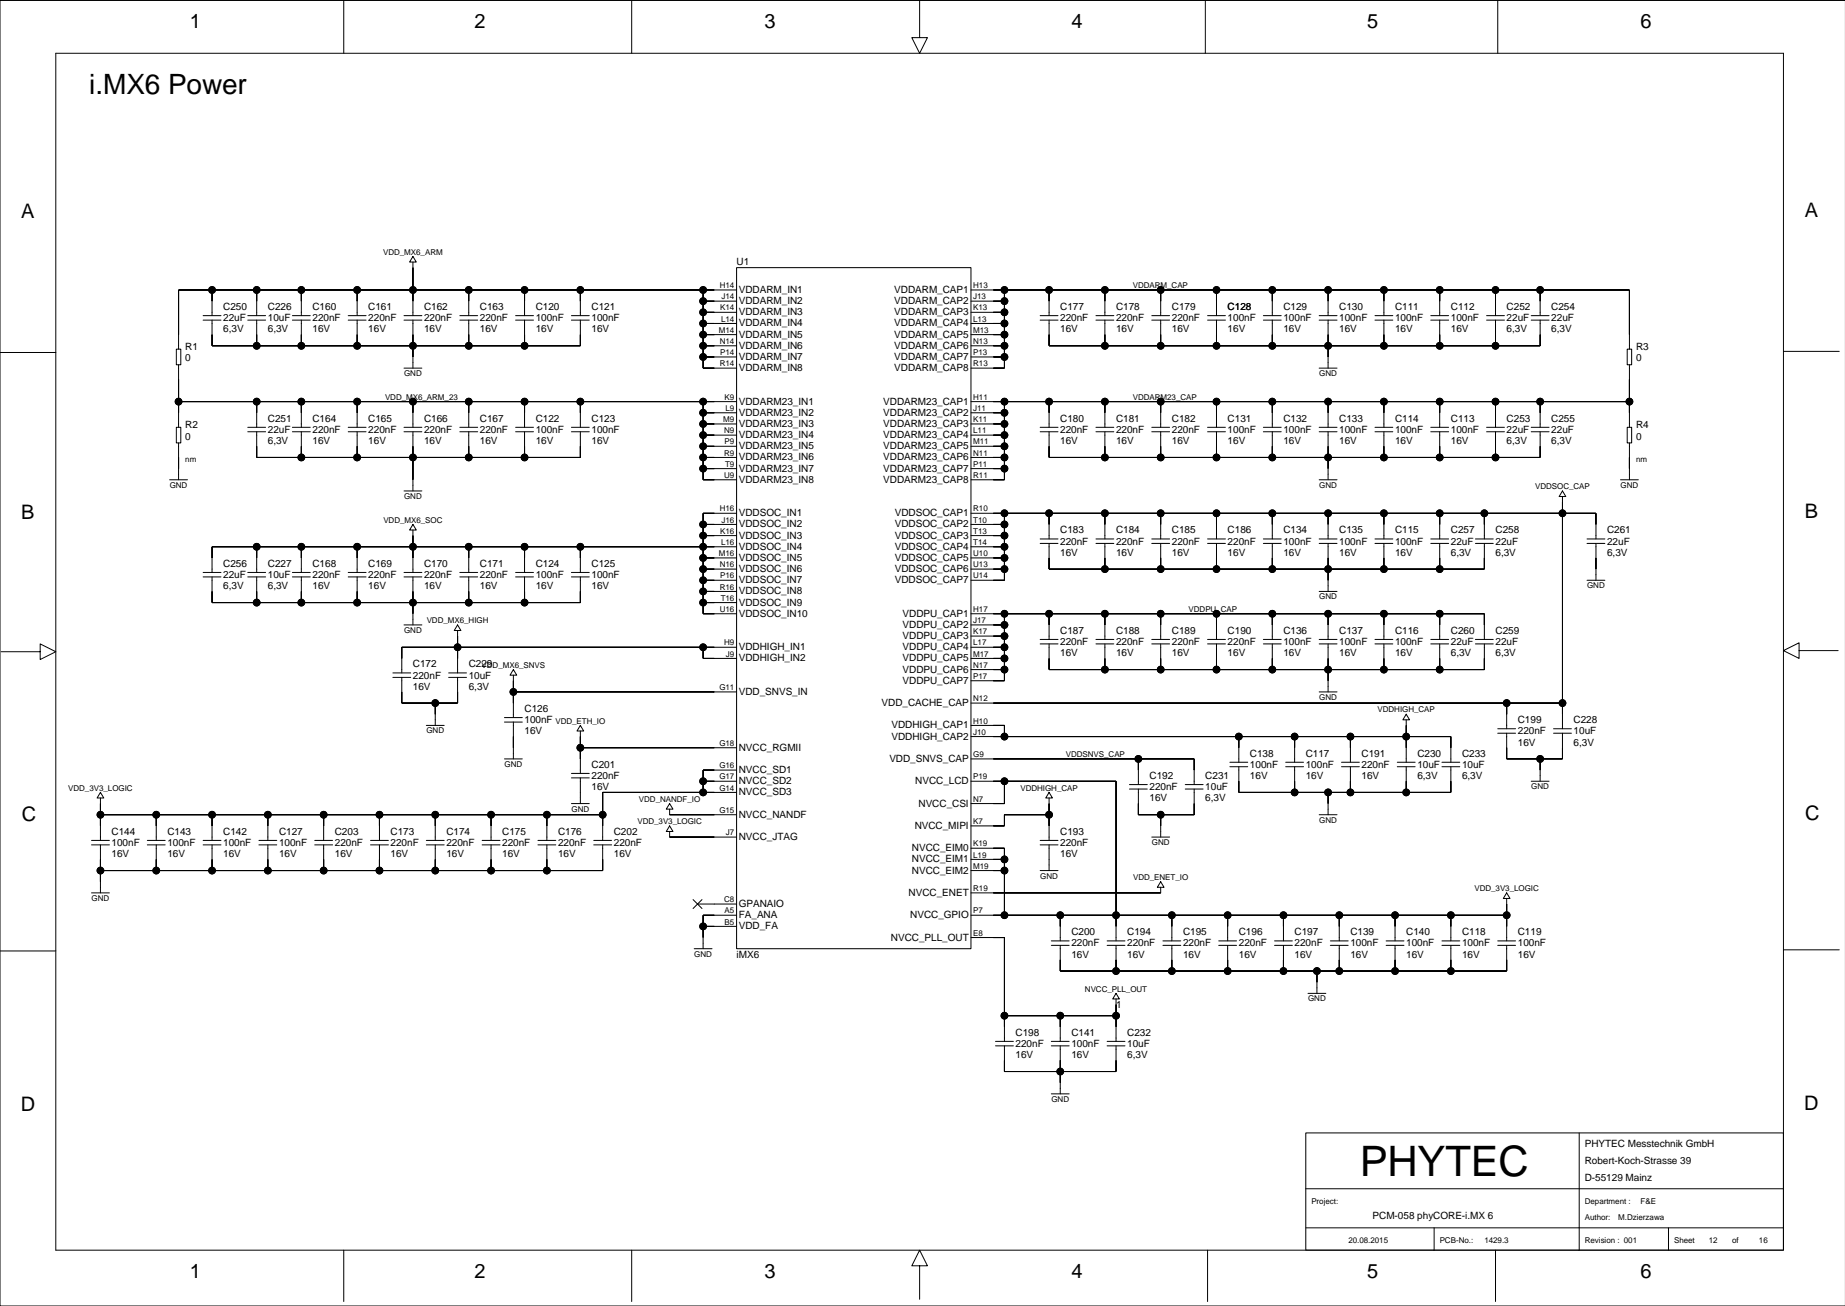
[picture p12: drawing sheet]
<svg xmlns="http://www.w3.org/2000/svg" width="420mm" height="297mm" viewBox="0 0 420 297" stroke-linecap="round" stroke-linejoin="round" font-family="sans-serif">
<defs><g id="words">
<text font-size="9.6" x="309.4" y="267.4">PHYTEC</text>
<text font-size="6.4" x="20.3" y="21.3">i.MX6 Power</text>
<g font-size="4.6">
<text x="43.2" y="6.4">1</text>
<text x="107.9" y="6.4">2</text>
<text x="174" y="6.4">3</text>
<text x="243.8" y="6.4">4</text>
<text x="311.1" y="6.4">5</text>
<text x="373.3" y="6.4">6</text>
<text x="4.8" y="49.5">A</text>
<text x="410.6" y="49.3">A</text>
<text x="4.8" y="118.1">B</text>
<text x="410.6" y="117.8">B</text>
<text x="5" y="186.7">C</text>
<text x="410.8" y="186.4">C</text>
<text x="4.7" y="252.7">D</text>
<text x="410.5" y="252.4">D</text>
<text x="43.2" y="290.8">1</text>
<text x="107.9" y="290.8">2</text>
<text x="174" y="290.8">3</text>
<text x="243.8" y="290.8">4</text>
<text x="311.1" y="290.8">5</text>
<text x="373.3" y="290.8">6</text>
</g>
<g font-size="2.3">
<text x="167.6" y="60.4">U1</text>
<text x="50.8" y="70.5">C250</text>
<text x="60.9" y="70.5">C226</text>
<text x="71.1" y="70.5">C160</text>
<text x="83.8" y="70.5">C161</text>
<text x="96.5" y="70.5">C162</text>
<text x="109.2" y="70.5">C163</text>
<text x="121.9" y="70.5">C120</text>
<text x="134.6" y="70.5">C121</text>
<text x="168.1" y="66.6">VDDARM_IN1</text>
<text x="168.1" y="69.2">VDDARM_IN2</text>
<text x="168.1" y="71.7">VDDARM_IN3</text>
<text x="203.5" y="66.6">VDDARM_CAP1</text>
<text x="203.5" y="69.2">VDDARM_CAP2</text>
<text x="203.5" y="71.7">VDDARM_CAP3</text>
<text x="241.2" y="70.5">C177</text>
<text x="253.9" y="70.5">C178</text>
<text x="266.6" y="70.5">C179</text>
<text x="279.3" y="70.5">C128</text>
<text x="292" y="70.5">C129</text>
<text x="304.7" y="70.5">C130</text>
<text x="317.4" y="70.5">C111</text>
<text x="330.1" y="70.5">C112</text>
<text x="342.8" y="70.5">C252</text>
<text x="353" y="70.5">C254</text>
<text x="50.8" y="73.1">22uF</text>
<text x="50.8" y="75.6">6,3V</text>
<text x="60.9" y="75.6">6,3V</text>
<text x="60.9" y="73.1">10uF</text>
<text x="71.1" y="75.6">16V</text>
<text x="71.1" y="73.1">220nF</text>
<text x="83.8" y="73.1">220nF</text>
<text x="83.8" y="75.6">16V</text>
<text x="96.5" y="73.1">220nF</text>
<text x="96.5" y="75.6">16V</text>
<text x="109.2" y="73.1">220nF</text>
<text x="109.2" y="75.6">16V</text>
<text x="121.9" y="73.1">100nF</text>
<text x="121.9" y="75.6">16V</text>
<text x="134.6" y="75.6">16V</text>
<text x="134.6" y="73.1">100nF</text>
<text x="168.1" y="74.2">VDDARM_IN4</text>
<text x="168.1" y="76.8">VDDARM_IN5</text>
<text x="203.5" y="74.2">VDDARM_CAP4</text>
<text x="203.5" y="76.8">VDDARM_CAP5</text>
<text x="241.2" y="75.6">16V</text>
<text x="241.2" y="73.1">220nF</text>
<text x="253.9" y="75.6">16V</text>
<text x="253.9" y="73.1">220nF</text>
<text x="266.6" y="73.1">220nF</text>
<text x="266.6" y="75.6">16V</text>
<text x="279.3" y="75.6">16V</text>
<text x="279.3" y="73.1">100nF</text>
<text x="292" y="73.1">100nF</text>
<text x="292" y="75.6">16V</text>
<text x="304.7" y="75.6">16V</text>
<text x="304.7" y="73.1">100nF</text>
<text x="317.4" y="75.6">16V</text>
<text x="317.4" y="73.1">100nF</text>
<text x="330.1" y="73.1">100nF</text>
<text x="330.1" y="75.6">16V</text>
<text x="342.8" y="73.1">22uF</text>
<text x="342.8" y="75.6">6,3V</text>
<text x="353" y="73.1">22uF</text>
<text x="353" y="75.6">6,3V</text>
<text x="42.2" y="79.7">R1</text>
<text x="42.2" y="82.2">0</text>
<text x="168.1" y="79.3">VDDARM_IN6</text>
<text x="168.1" y="81.9">VDDARM_IN7</text>
<text x="203.5" y="79.3">VDDARM_CAP6</text>
<text x="203.5" y="81.9">VDDARM_CAP7</text>
<text x="372.3" y="79.7">R3</text>
<text x="372.3" y="82.2">0</text>
<text x="168.1" y="84.4">VDDARM_IN8</text>
<text x="203.5" y="84.4">VDDARM_CAP8</text>
<text x="60.9" y="95.9">C251</text>
<text x="71.1" y="95.9">C164</text>
<text x="83.8" y="95.9">C165</text>
<text x="96.5" y="95.9">C166</text>
<text x="109.2" y="95.9">C167</text>
<text x="121.9" y="95.9">C122</text>
<text x="134.6" y="95.9">C123</text>
<text x="168.1" y="92">VDDARM23_IN1</text>
<text x="168.1" y="94.6">VDDARM23_IN2</text>
<text x="201" y="92">VDDARM23_CAP1</text>
<text x="201" y="94.6">VDDARM23_CAP2</text>
<text x="241.2" y="95.9">C180</text>
<text x="253.9" y="95.9">C181</text>
<text x="266.6" y="95.9">C182</text>
<text x="279.3" y="95.9">C131</text>
<text x="292" y="95.9">C132</text>
<text x="304.7" y="95.9">C133</text>
<text x="317.4" y="95.9">C114</text>
<text x="330.1" y="95.9">C113</text>
<text x="342.8" y="95.9">C253</text>
<text x="353" y="95.9">C255</text>
<text x="42.2" y="100">0</text>
<text x="42.2" y="97.4">R2</text>
<text x="60.9" y="98.5">22uF</text>
<text x="60.9" y="101">6,3V</text>
<text x="71.1" y="98.5">220nF</text>
<text x="71.1" y="101">16V</text>
<text x="83.8" y="101">16V</text>
<text x="83.8" y="98.5">220nF</text>
<text x="96.5" y="98.5">220nF</text>
<text x="96.5" y="101">16V</text>
<text x="109.2" y="98.5">220nF</text>
<text x="109.2" y="101">16V</text>
<text x="121.9" y="101">16V</text>
<text x="121.9" y="98.5">100nF</text>
<text x="134.6" y="98.5">100nF</text>
<text x="134.6" y="101">16V</text>
<text x="168.1" y="97.1">VDDARM23_IN3</text>
<text x="168.1" y="99.6">VDDARM23_IN4</text>
<text x="201" y="97.1">VDDARM23_CAP3</text>
<text x="201" y="99.6">VDDARM23_CAP4</text>
<text x="241.2" y="98.5">220nF</text>
<text x="241.2" y="101">16V</text>
<text x="253.9" y="101">16V</text>
<text x="253.9" y="98.5">220nF</text>
<text x="266.6" y="101">16V</text>
<text x="266.6" y="98.5">220nF</text>
<text x="279.3" y="98.5">100nF</text>
<text x="279.3" y="101">16V</text>
<text x="292" y="101">16V</text>
<text x="292" y="98.5">100nF</text>
<text x="304.7" y="98.5">100nF</text>
<text x="304.7" y="101">16V</text>
<text x="317.4" y="98.5">100nF</text>
<text x="317.4" y="101">16V</text>
<text x="330.1" y="98.5">100nF</text>
<text x="330.1" y="101">16V</text>
<text x="342.8" y="98.5">22uF</text>
<text x="342.8" y="101">6,3V</text>
<text x="353" y="101">6,3V</text>
<text x="353" y="98.5">22uF</text>
<text x="372.3" y="100">0</text>
<text x="372.3" y="97.4">R4</text>
<text x="168.1" y="102.2">VDDARM23_IN5</text>
<text x="168.1" y="104.7">VDDARM23_IN6</text>
<text x="168.1" y="107.3">VDDARM23_IN7</text>
<text x="201" y="102.2">VDDARM23_CAP5</text>
<text x="201" y="104.7">VDDARM23_CAP6</text>
<text x="201" y="107.3">VDDARM23_CAP7</text>
<text x="168.1" y="109.8">VDDARM23_IN8</text>
<text x="201" y="109.8">VDDARM23_CAP8</text>
<text x="168.1" y="117.4">VDDSOC_IN1</text>
<text x="168.1" y="120">VDDSOC_IN2</text>
<text x="203.6" y="117.4">VDDSOC_CAP1</text>
<text x="203.6" y="120">VDDSOC_CAP2</text>
<text x="168.1" y="122.5">VDDSOC_IN3</text>
<text x="168.1" y="125">VDDSOC_IN4</text>
<text x="203.6" y="122.5">VDDSOC_CAP3</text>
<text x="203.6" y="125">VDDSOC_CAP4</text>
<text x="241.2" y="121.3">C183</text>
<text x="241.2" y="123.9">220nF</text>
<text x="253.9" y="123.9">220nF</text>
<text x="253.9" y="121.3">C184</text>
<text x="266.6" y="121.3">C185</text>
<text x="266.6" y="123.9">220nF</text>
<text x="279.3" y="123.9">220nF</text>
<text x="279.3" y="121.3">C186</text>
<text x="292" y="123.9">100nF</text>
<text x="292" y="121.3">C134</text>
<text x="304.7" y="121.3">C135</text>
<text x="304.7" y="123.9">100nF</text>
<text x="317.4" y="123.9">100nF</text>
<text x="317.4" y="121.3">C115</text>
<text x="330.1" y="123.9">22uF</text>
<text x="330.1" y="121.3">C257</text>
<text x="340.3" y="121.3">C258</text>
<text x="340.3" y="123.9">22uF</text>
<text x="365.7" y="121.3">C261</text>
<text x="365.7" y="123.9">22uF</text>
<text x="50.8" y="128.9">C256</text>
<text x="50.8" y="131.5">22uF</text>
<text x="60.9" y="128.9">C227</text>
<text x="60.9" y="131.5">10uF</text>
<text x="71.1" y="128.9">C168</text>
<text x="71.1" y="131.5">220nF</text>
<text x="83.8" y="131.5">220nF</text>
<text x="83.8" y="128.9">C169</text>
<text x="96.5" y="128.9">C170</text>
<text x="96.5" y="131.5">220nF</text>
<text x="109.2" y="131.5">220nF</text>
<text x="109.2" y="128.9">C171</text>
<text x="121.9" y="128.9">C124</text>
<text x="121.9" y="131.5">100nF</text>
<text x="134.6" y="131.5">100nF</text>
<text x="134.6" y="128.9">C125</text>
<text x="168.1" y="127.6">VDDSOC_IN5</text>
<text x="168.1" y="130.1">VDDSOC_IN6</text>
<text x="203.6" y="127.6">VDDSOC_CAP5</text>
<text x="203.6" y="130.1">VDDSOC_CAP6</text>
<text x="241.2" y="126.4">16V</text>
<text x="253.9" y="126.4">16V</text>
<text x="266.6" y="126.4">16V</text>
<text x="279.3" y="126.4">16V</text>
<text x="292" y="126.4">16V</text>
<text x="304.7" y="126.4">16V</text>
<text x="317.4" y="126.4">16V</text>
<text x="330.1" y="126.4">6,3V</text>
<text x="340.3" y="126.4">6,3V</text>
<text x="365.7" y="126.4">6,3V</text>
<text x="50.8" y="134">6,3V</text>
<text x="60.9" y="134">6,3V</text>
<text x="71.1" y="134">16V</text>
<text x="83.8" y="134">16V</text>
<text x="96.5" y="134">16V</text>
<text x="109.2" y="134">16V</text>
<text x="121.9" y="134">16V</text>
<text x="134.6" y="134">16V</text>
<text x="168.1" y="132.7">VDDSOC_IN7</text>
<text x="168.1" y="135.2">VDDSOC_IN8</text>
<text x="168.1" y="137.7">VDDSOC_IN9</text>
<text x="203.6" y="132.7">VDDSOC_CAP7</text>
<text x="168.1" y="140.3">VDDSOC_IN10</text>
<text x="205.4" y="140.3">VDDPU_CAP1</text>
<text x="205.4" y="142.8">VDDPU_CAP2</text>
<text x="168.1" y="147.9">VDDHIGH_IN1</text>
<text x="205.4" y="145.4">VDDPU_CAP3</text>
<text x="205.4" y="147.9">VDDPU_CAP4</text>
<text x="241.2" y="144.2">C187</text>
<text x="241.2" y="146.7">220nF</text>
<text x="241.2" y="149.2">16V</text>
<text x="253.9" y="149.2">16V</text>
<text x="253.9" y="146.7">220nF</text>
<text x="253.9" y="144.2">C188</text>
<text x="266.6" y="144.2">C189</text>
<text x="266.6" y="146.7">220nF</text>
<text x="266.6" y="149.2">16V</text>
<text x="279.3" y="149.2">16V</text>
<text x="279.3" y="146.7">220nF</text>
<text x="279.3" y="144.2">C190</text>
<text x="292" y="149.2">16V</text>
<text x="292" y="146.7">100nF</text>
<text x="292" y="144.2">C136</text>
<text x="304.7" y="144.2">C137</text>
<text x="304.7" y="146.7">100nF</text>
<text x="304.7" y="149.2">16V</text>
<text x="317.4" y="146.7">100nF</text>
<text x="317.4" y="149.2">16V</text>
<text x="317.4" y="144.2">C116</text>
<text x="330.1" y="149.2">6,3V</text>
<text x="330.1" y="146.7">22uF</text>
<text x="330.1" y="144.2">C260</text>
<text x="340.3" y="144.2">C259</text>
<text x="340.3" y="146.7">22uF</text>
<text x="340.3" y="149.2">6,3V</text>
<text x="94" y="151.8">C172</text>
<text x="94" y="154.3">220nF</text>
<text x="106.7" y="151.8">C229</text>
<text x="106.7" y="154.3">10uF</text>
<text x="168.1" y="150.4">VDDHIGH_IN2</text>
<text x="205.4" y="150.4">VDDPU_CAP5</text>
<text x="205.4" y="153">VDDPU_CAP6</text>
<text x="205.4" y="155.5">VDDPU_CAP7</text>
<text x="94" y="156.9">16V</text>
<text x="106.7" y="156.9">6,3V</text>
<text x="119.4" y="161.9">C126</text>
<text x="168.1" y="158">VDD_SNVS_IN</text>
<text x="200.6" y="160.6">VDD_CACHE_CAP</text>
<text x="119.4" y="164.5">100nF</text>
<text x="119.4" y="167">16V</text>
<text x="202.9" y="165.7">VDDHIGH_CAP1</text>
<text x="345.4" y="167">220nF</text>
<text x="345.4" y="164.5">C199</text>
<text x="358.1" y="164.5">C228</text>
<text x="358.1" y="167">10uF</text>
<text x="168.1" y="170.7">NVCC_RGMII</text>
<text x="202.4" y="173.3">VDD_SNVS_CAP</text>
<text x="202.9" y="168.2">VDDHIGH_CAP2</text>
<text x="284.4" y="172.1">C138</text>
<text x="297.1" y="172.1">C117</text>
<text x="309.8" y="172.1">C191</text>
<text x="322.5" y="172.1">C230</text>
<text x="332.7" y="172.1">C233</text>
<text x="345.4" y="169.6">16V</text>
<text x="358.1" y="169.6">6,3V</text>
<text x="134.6" y="174.6">C201</text>
<text x="134.6" y="177.2">220nF</text>
<text x="134.6" y="179.7">16V</text>
<text x="168.1" y="175.8">NVCC_SD1</text>
<text x="168.1" y="178.4">NVCC_SD2</text>
<text x="208.2" y="178.4">NVCC_LCD</text>
<text x="261.6" y="179.7">220nF</text>
<text x="261.6" y="177.2">C192</text>
<text x="274.3" y="177.2">C231</text>
<text x="274.3" y="179.7">10uF</text>
<text x="284.4" y="177.2">16V</text>
<text x="284.4" y="174.6">100nF</text>
<text x="297.1" y="174.6">100nF</text>
<text x="297.1" y="177.2">16V</text>
<text x="309.8" y="174.6">220nF</text>
<text x="309.8" y="177.2">16V</text>
<text x="322.5" y="177.2">6,3V</text>
<text x="322.5" y="174.6">10uF</text>
<text x="332.7" y="177.2">6,3V</text>
<text x="332.7" y="174.6">10uF</text>
<text x="168.1" y="180.9">NVCC_SD3</text>
<text x="168.1" y="186">NVCC_NANDF</text>
<text x="209" y="183.4">NVCC_CSI</text>
<text x="261.6" y="182.3">16V</text>
<text x="274.3" y="182.3">6,3V</text>
<text x="25.4" y="189.9">C144</text>
<text x="38.1" y="189.9">C143</text>
<text x="50.8" y="189.9">C142</text>
<text x="63.5" y="189.9">C127</text>
<text x="76.2" y="189.9">C203</text>
<text x="88.9" y="189.9">C173</text>
<text x="101.6" y="189.9">C174</text>
<text x="114.3" y="189.9">C175</text>
<text x="127" y="189.9">C176</text>
<text x="139.7" y="189.9">C202</text>
<text x="168.1" y="191.1">NVCC_JTAG</text>
<text x="208.1" y="188.5">NVCC_MIPI</text>
<text x="241.2" y="189.9">C193</text>
<text x="25.4" y="192.4">100nF</text>
<text x="25.4" y="195">16V</text>
<text x="38.1" y="195">16V</text>
<text x="38.1" y="192.4">100nF</text>
<text x="50.8" y="192.4">100nF</text>
<text x="50.8" y="195">16V</text>
<text x="63.5" y="192.4">100nF</text>
<text x="63.5" y="195">16V</text>
<text x="76.2" y="192.4">220nF</text>
<text x="76.2" y="195">16V</text>
<text x="88.9" y="192.4">220nF</text>
<text x="88.9" y="195">16V</text>
<text x="101.6" y="195">16V</text>
<text x="101.6" y="192.4">220nF</text>
<text x="114.3" y="192.4">220nF</text>
<text x="114.3" y="195">16V</text>
<text x="127" y="195">16V</text>
<text x="127" y="192.4">220nF</text>
<text x="139.7" y="195">16V</text>
<text x="139.7" y="192.4">220nF</text>
<text x="207.5" y="193.6">NVCC_EIM0</text>
<text x="207.5" y="196.1">NVCC_EIM1</text>
<text x="241.2" y="192.4">220nF</text>
<text x="241.2" y="195">16V</text>
<text x="206.8" y="203.8">NVCC_ENET</text>
<text x="207.5" y="198.7">NVCC_EIM2</text>
<text x="168.1" y="206.3">GPANAIO</text>
<text x="168.1" y="208.8">FA_ANA</text>
<text x="207.1" y="208.8">NVCC_GPIO</text>
<text x="168.1" y="211.4">VDD_FA</text>
<text x="202.7" y="213.9">NVCC_PLL_OUT</text>
<text x="243.8" y="215.3">220nF</text>
<text x="243.8" y="212.7">C200</text>
<text x="256.5" y="212.7">C194</text>
<text x="256.5" y="215.3">220nF</text>
<text x="269.2" y="215.3">220nF</text>
<text x="269.2" y="212.7">C195</text>
<text x="281.9" y="212.7">C196</text>
<text x="281.9" y="215.3">220nF</text>
<text x="294.6" y="215.3">220nF</text>
<text x="294.6" y="212.7">C197</text>
<text x="307.3" y="215.3">100nF</text>
<text x="307.3" y="212.7">C139</text>
<text x="320" y="212.7">C140</text>
<text x="320" y="215.3">100nF</text>
<text x="332.7" y="215.3">100nF</text>
<text x="332.7" y="212.7">C118</text>
<text x="345.4" y="215.3">100nF</text>
<text x="345.4" y="212.7">C119</text>
<text x="167.6" y="217.8">iMX6</text>
<text x="243.8" y="217.8">16V</text>
<text x="256.5" y="217.8">16V</text>
<text x="269.2" y="217.8">16V</text>
<text x="281.9" y="217.8">16V</text>
<text x="294.6" y="217.8">16V</text>
<text x="307.3" y="217.8">16V</text>
<text x="320" y="217.8">16V</text>
<text x="332.7" y="217.8">16V</text>
<text x="345.4" y="217.8">16V</text>
<text x="253.9" y="229.2">1</text>
<text x="231.1" y="235.6">C198</text>
<text x="231.1" y="238.1">220nF</text>
<text x="243.8" y="238.1">100nF</text>
<text x="243.8" y="235.6">C141</text>
<text x="256.5" y="235.6">C232</text>
<text x="256.5" y="238.1">10uF</text>
<text x="231.1" y="240.7">16V</text>
<text x="243.8" y="240.7">16V</text>
<text x="256.5" y="240.7">6,3V</text>
<text x="360.6" y="261">PHYTEC Messtechnik GmbH</text>
<text x="360.6" y="268.6">D-55129 Mainz</text>
<text x="360.6" y="264.8">Robert-Koch-Strasse 39</text>
<text x="312.3" y="277.2">PCM-058 phyCORE-i.MX 6</text>
</g>
<g font-size="1.8">
<text x="87.2" y="57.9">VDD_MX6_ARM</text>
<text x="163.8" y="65.5">H14</text>
<text x="221.4" y="65.5">H13</text>
<text x="257.8" y="65.5">VDDARM_CAP</text>
<text x="163.9" y="70.6">K14</text>
<text x="164.2" y="68.1">J14</text>
<text x="221.4" y="68.1">J13</text>
<text x="221.4" y="70.6">K13</text>
<text x="163.6" y="75.7">M14</text>
<text x="164.1" y="73.2">L14</text>
<text x="221.4" y="73.2">L13</text>
<text x="221.4" y="75.7">M13</text>
<text x="163.8" y="78.2">N14</text>
<text x="163.8" y="83.3">R14</text>
<text x="163.9" y="80.8">P14</text>
<text x="221.4" y="80.8">P13</text>
<text x="221.4" y="83.3">R13</text>
<text x="221.4" y="78.2">N13</text>
<text x="91.9" y="85.5">GND</text>
<text x="300.2" y="85.5">GND</text>
<text x="87.6" y="90.9">VDD_MX6_ARM_23</text>
<text x="164.9" y="90.9">K9</text>
<text x="165.1" y="93.5">L9</text>
<text x="221.4" y="90.9">H11</text>
<text x="221.4" y="93.5">J11</text>
<text x="257.8" y="90.9">VDDARM23_CAP</text>
<text x="164.6" y="96">M9</text>
<text x="164.8" y="98.5">N9</text>
<text x="164.9" y="101.1">P9</text>
<text x="221.4" y="98.5">L11</text>
<text x="221.4" y="101.1">M11</text>
<text x="221.4" y="96">K11</text>
<text x="42.2" y="105.2">nm</text>
<text x="164.8" y="103.6">R9</text>
<text x="165" y="106.2">T9</text>
<text x="221.4" y="106.2">P11</text>
<text x="221.4" y="103.6">N11</text>
<text x="372.3" y="105.2">nm</text>
<text x="38.6" y="110.9">GND</text>
<text x="91.9" y="113.5">GND</text>
<text x="164.8" y="108.7">U9</text>
<text x="221.4" y="108.7">R11</text>
<text x="300.2" y="110.9">GND</text>
<text x="349.3" y="111.2">VDDSOC_CAP</text>
<text x="368.7" y="110.9">GND</text>
<text x="87.2" y="118.9">VDD_MX6_SOC</text>
<text x="163.8" y="116.3">H16</text>
<text x="164.2" y="118.9">J16</text>
<text x="221.4" y="118.9">T10</text>
<text x="221.4" y="116.3">R10</text>
<text x="163.9" y="121.4">K16</text>
<text x="164.1" y="123.9">L16</text>
<text x="221.4" y="123.9">T14</text>
<text x="221.4" y="121.4">T13</text>
<text x="163.6" y="126.5">M16</text>
<text x="163.8" y="129">N16</text>
<text x="163.9" y="131.6">P16</text>
<text x="221.4" y="126.5">U10</text>
<text x="221.4" y="131.6">U14</text>
<text x="221.4" y="129">U13</text>
<text x="163.8" y="134.1">R16</text>
<text x="164" y="136.6">T16</text>
<text x="300.2" y="136.3">GND</text>
<text x="361.1" y="133.8">GND</text>
<text x="91.9" y="143.9">GND</text>
<text x="97.1" y="141.7">VDD_MX6_HIGH</text>
<text x="163.8" y="139.2">U16</text>
<text x="221.4" y="141.7">J17</text>
<text x="221.4" y="139.2">H17</text>
<text x="270.4" y="139.2">VDDPU_CAP</text>
<text x="164.8" y="146.8">H9</text>
<text x="165.2" y="149.3">J9</text>
<text x="221.4" y="146.8">L17</text>
<text x="221.4" y="144.3">K17</text>
<text x="221.4" y="149.3">M17</text>
<text x="109.6" y="151.9">VDD_MX6_SNVS</text>
<text x="221.4" y="154.4">P17</text>
<text x="221.4" y="151.9">N17</text>
<text x="163.7" y="157">G11</text>
<text x="221.4" y="159.5">N12</text>
<text x="300.2" y="159.2">GND</text>
<text x="97" y="166.8">GND</text>
<text x="126.4" y="164.6">VDD_ETH_IO</text>
<text x="221.4" y="167.1">J10</text>
<text x="221.4" y="164.6">H10</text>
<text x="313.4" y="162">VDDHIGH_CAP</text>
<text x="163.7" y="169.7">G18</text>
<text x="221.4" y="172.2">G9</text>
<text x="242.5" y="172.2">VDDSNVS_CAP</text>
<text x="15.5" y="179.8">VDD_3V3_LOGIC</text>
<text x="114.8" y="174.4">GND</text>
<text x="163.7" y="174.7">G16</text>
<text x="163.7" y="177.3">G17</text>
<text x="163.7" y="179.8">G14</text>
<text x="221.4" y="177.3">P19</text>
<text x="232.2" y="179.8">VDDHIGH_CAP</text>
<text x="348.4" y="179.5">GND</text>
<text x="130" y="184.6">GND</text>
<text x="145.4" y="182.4">VDD_NANDF_IO</text>
<text x="163.7" y="184.9">G15</text>
<text x="221.4" y="182.4">N7</text>
<text x="145" y="187.4">VDD_3V3_LOGIC</text>
<text x="165.2" y="190">J7</text>
<text x="221.4" y="187.4">K7</text>
<text x="300.2" y="187.1">GND</text>
<text x="221.4" y="195">L19</text>
<text x="221.4" y="197.6">M19</text>
<text x="221.4" y="192.5">K19</text>
<text x="262.1" y="192.2">GND</text>
<text x="221.4" y="202.7">R19</text>
<text x="236.7" y="199.8">GND</text>
<text x="257.8" y="200.1">VDD_ENET_IO</text>
<text x="335.5" y="202.7">VDD_3V3_LOGIC</text>
<text x="20.8" y="204.9">GND</text>
<text x="164.8" y="205.2">C8</text>
<text x="164.9" y="207.7">A5</text>
<text x="221.4" y="207.7">P7</text>
<text x="164.9" y="210.3">B5</text>
<text x="221.4" y="212.8">E8</text>
<text x="158" y="217.6">GND</text>
<text x="246.9" y="225.5">NVCC_PLL_OUT</text>
<text x="297.6" y="227.7">GND</text>
<text x="239.2" y="250.6">GND</text>
<text x="298.4" y="273.8">Project:</text>
<text x="360.6" y="273.8">Department :</text>
<text x="373.3" y="273.8">F&amp;E</text>
<text x="360.6" y="277.6">Author:</text>
<text x="368.2" y="277.6">M.Dzierzawa</text>
<text x="306.8" y="282.7">20.08.2015</text>
<text x="327.6" y="282.7">PCB-No.:</text>
<text x="337.7" y="282.7">1429.3</text>
<text x="360.6" y="282.7">Revision : 001</text>
<text x="380.9" y="282.7">Sheet</text>
<text x="388.8" y="282.7">12</text>
<text x="394.1" y="282.7">of</text>
<text x="400.2" y="282.7">16</text>
</g>
</g></defs>
<g fill="none" stroke="#000" stroke-width=".23">
<path d="M78.2 -.1v12.2M143.7 -.1v12.2M209.2 -.1v8.7h1.8l-1.8 3.5-1.7-3.5h1.7M274.3 -.1v12.2M340.8 -.1v12.2M419.9 .1h-419.9v296.9h419.9M94 58.3l.7 1.3h-1.5zM94 59.6v12.2M40.1 79.4h1v3.6h-1zM46.2 71.8h4.1M46.2 72.8h4.1M48.2 72.8v5.8h83.9v-5.8"/>
<path d="M48.2 66v5.8M56.4 71.8h4M56.4 72.8h4M58.4 66v5.8M58.4 72.8v5.8M66.5 71.8h4.1M66.5 72.8h4.1M68.6 66v5.8M68.6 72.8v5.8M79.2 71.8h4.1M79.2 72.8h4.1M81.3 66v5.8"/>
<path d="M81.3 72.8v5.8M91.9 71.8h4.1M91.9 72.8h4.1M94 72.8v10.9M104.6 71.8h4.1M104.6 72.8h4.1M106.7 66v5.8M106.7 72.8v5.8M117.3 71.8h4.1M117.3 72.8h4.1M119.4 66v5.8M119.4 72.8v5.8"/>
<path d="M130 71.8h4.1M130 72.8h4.1M132.1 66v5.8M160 68.5h7.6M160 71h7.6M160 73.6h7.6M160 76.1h7.6M160 78.6h7.6M160 66v17.7h7.6M167.6 60.9h53.3v154.9h-53.3zM167.6 66h-127v13.4M220.9 66h149.9v13.4"/>
<path d="M220.9 68.5h7.6M220.9 71h7.6M220.9 73.6h7.6M220.9 76.1h7.6M220.9 78.6h7.6M228.5 66v17.7h-7.6M236.7 71.8h4M236.7 72.8h4M238.7 72.8v5.8h111.7v-5.8M238.7 66v5.8M249.4 71.8h4M249.4 72.8h4"/>
<path d="M251.4 66v5.8M251.4 72.8v5.8M262.1 71.8h4M262.1 72.8h4M264.1 66v5.8M264.1 72.8v5.8M274.8 71.8h4M274.8 72.8h4M276.8 66v5.8M276.8 72.8v5.8M287.5 71.8h4M287.5 72.8h4"/>
<path d="M289.5 66v5.8M289.5 72.8v5.8M300.2 71.8h4M300.2 72.8h4M302.2 66v5.8M302.2 72.8v10.9M312.9 71.8h4M312.9 72.8h4M314.9 66v5.8M314.9 72.8v5.8M325.6 71.8h4M325.6 72.8h4"/>
<path d="M327.6 66v5.8M327.6 72.8v5.8M338.3 71.8h4M338.3 72.8h4M340.3 66v5.8M340.3 72.8v5.8M348.4 71.8h4.1M348.4 72.8h4.1M350.4 66v5.8M370.2 79.4h1.1v3.6h-1.1zM405.8 79.9h12.7M0 80.2h12.7"/>
<path d="M40.1 97.2h1v3.5h-1zM40.6 91.3h127M40.6 83v14.2M56.4 97.2h4M56.4 98.2h4M58.4 98.2v5.8h73.7v-5.8M58.4 91.3v5.9M66.5 97.2h4.1M66.5 98.2h4.1M68.6 91.3v5.9M68.6 98.2v5.8M79.2 97.2h4.1"/>
<path d="M79.2 98.2h4.1M81.3 91.3v5.9M81.3 98.2v5.8M91.9 83.7h4.1M91.9 97.2h4.1M91.9 98.2h4.1M94 91.3v5.9M94 98.2v13.5M104.6 97.2h4.1M104.6 98.2h4.1M106.7 91.3v5.9M106.7 98.2v5.8"/>
<path d="M117.3 97.2h4.1M117.3 98.2h4.1M119.4 91.3v5.9M119.4 98.2v5.8M130 97.2h4.1M130 98.2h4.1M132.1 91.3v5.9M160 81.2h7.6M160 93.9h7.6M160 96.4h7.6M160 99h7.6M160 91.3v17.8h7.6"/>
<path d="M220.9 81.2h7.6M220.9 91.3h149.9M220.9 93.9h7.6M220.9 96.4h7.6M220.9 99h7.6M228.5 91.3h.1M228.5 91.3v17.8h-7.6M236.7 97.2h4M236.7 98.2h4M238.7 98.2v5.8h111.7v-5.8M238.7 91.3v5.9M249.4 97.2h4"/>
<path d="M249.4 98.2h4M251.4 91.3v5.9M251.4 98.2v5.8M262.1 97.2h4M262.1 98.2h4M264.1 91.3v5.9M264.1 98.2v5.8M274.8 97.2h4M274.8 98.2h4M276.8 91.3v5.9M276.8 98.2v5.8M287.5 97.2h4"/>
<path d="M287.5 98.2h4M289.5 91.3v5.9M289.5 98.2v5.8M300.2 83.7h4M300.2 97.2h4M300.2 98.2h4M302.2 91.3v5.9M302.2 98.2v10.9M312.9 97.2h4M312.9 98.2h4M314.9 91.3v5.9M314.9 98.2v5.8"/>
<path d="M325.6 97.2h4M325.6 98.2h4M327.6 91.3v5.9M327.6 98.2v5.8M338.3 97.2h4M338.3 98.2h4M340.3 91.3v5.9M340.3 98.2v5.8M348.4 97.2h4.1M348.4 98.2h4.1M350.4 91.3v5.9M370.2 97.2h1.1v3.5h-1.1z"/>
<path d="M370.8 83v14.2M38.6 109.1h4.1M40.6 100.7v8.4M91.9 111.7h4.1M94 119.3l.7 1.2h-1.5zM160 101.5h7.6M160 104h7.6M160 106.6h7.6M160 119.3h7.6M167.6 116.7h-7.6v22.9h7.6M220.9 101.5h7.6M220.9 104h7.6"/>
<path d="M220.9 106.6h7.6M220.9 116.7h142.2v5.9M220.9 119.3h7.6M228.5 116.7v15.3h-7.6M238.7 116.7v5.9M251.4 116.7v5.9M264.1 116.7v5.9M276.8 116.7v5.9M289.5 116.7v5.9M300.2 109.1h4M302.2 116.7v5.9M314.9 116.7v5.9"/>
<path d="M327.6 116.7v5.9M337.7 116.7v5.9M355.5 111.7l.8 1.2h-1.5zM355.5 112.9v52.9M368.7 109.1h4.1M370.8 100.7v8.4M46.2 130.2h4.1M46.2 131.2h4.1M48.2 131.2v5.9h83.9v-5.9M56.4 130.2h4M56.4 131.2h4M58.4 124.4v5.8"/>
<path d="M58.4 131.2v5.9M66.5 130.2h4.1M66.5 131.2h4.1M68.6 124.4v5.8M68.6 131.2v5.9M79.2 130.2h4.1M79.2 131.2h4.1M81.3 124.4v5.8M81.3 131.2v5.9M91.9 130.2h4.1M91.9 131.2h4.1M94 120.5v9.7"/>
<path d="M94 131.2v10.9M104.6 130.2h4.1M104.6 131.2h4.1M106.7 124.4v5.8M106.7 131.2v5.9M117.3 130.2h4.1M117.3 131.2h4.1M119.4 124.4v5.8M119.4 131.2v5.9M130 130.2h4.1M130 131.2h4.1M132.1 124.4v5.8"/>
<path d="M160 121.8h7.6M160 126.9h7.6M160 129.4h7.6M160 132h7.6M160 134.5h7.6M160 137.1h7.6M167.6 124.4h-119.4v5.8M220.9 121.8h7.6M220.9 124.4h7.6M220.9 126.9h7.6M220.9 129.4h7.6M220.9 139.6h116.8v5.8"/>
<path d="M228.5 139.6v15.2h-7.6M236.7 122.6h4M236.7 123.6h4M238.7 123.6v5.8h99v-5.8M238.7 139.6v5.8M249.4 122.6h4M249.4 123.6h4M251.4 123.6v5.8M251.4 139.6v5.8M262.1 122.6h4M262.1 123.6h4M264.1 123.6v5.8"/>
<path d="M264.1 139.6v5.8M274.8 122.6h4M274.8 123.6h4M276.8 123.6v5.8M276.8 139.6v5.8M287.5 122.6h4M287.5 123.6h4M289.5 123.6v5.8M289.5 139.6v5.8M300.2 134.5h4M300.2 122.6h4M300.2 123.6h4"/>
<path d="M302.2 123.6v10.9M302.2 139.6v5.8M312.9 122.6h4M312.9 123.6h4M314.9 123.6v5.8M314.9 139.6v5.8M325.6 122.6h4M325.6 123.6h4M327.6 123.6v5.8M327.6 139.6v5.8M335.7 122.6h4.1M335.7 123.6h4.1"/>
<path d="M361.1 132h4.1M361.1 122.6h4.1M361.1 123.6h4.1M363.1 123.6v8.4M.3 148.2h8.8v-1.7l3.6 1.7-3.6 1.8v-1.8M89.4 153.1h4.1M89.4 154.1h4.1M91.4 154.1v5.8h12.7v-5.8M91.9 142.1h4.1M99 159.9v5.1M102.1 153.1h4M102.1 154.1h4"/>
<path d="M104.1 142.1l.8 1.3h-1.5zM104.1 143.4v9.7M116.8 152.3l.8 1.3h-1.5zM116.8 157.4h50.8M116.8 153.6v9.6M160 147.2v2.6h7.6M167.6 147.2h-76.2v5.9M220.9 159.9h134.6M220.9 142.1h7.6M220.9 144.7h7.6M220.9 147.2h7.6M220.9 149.8h7.6"/>
<path d="M220.9 152.3h7.6M236.7 145.4h4M236.7 146.5h4M238.7 146.5v5.8h99v-5.8M249.4 145.4h4M249.4 146.5h4M251.4 146.5v5.8M262.1 145.4h4M262.1 146.5h4M264.1 146.5v5.8M274.8 145.4h4M274.8 146.5h4"/>
<path d="M276.8 146.5v5.8M287.5 145.4h4M287.5 146.5h4M289.5 146.5v5.8M300.2 157.4h4M300.2 145.4h4M300.2 146.5h4M302.2 146.5v10.9M312.9 145.4h4M312.9 146.5h4M314.9 146.5v5.8M325.6 145.4h4"/>
<path d="M325.6 146.5h4M327.6 146.5v5.8M335.7 145.4h4.1M335.7 146.5h4.1M342.8 159.9v5.9M409.4 148v1.8l-3.6-1.8 3.6-1.8v1.8h8.8M97 165h4.1M114.8 172.6h4M114.8 163.2h4M114.8 164.2h4M116.8 164.2v8.4M130 175.9h4.1"/>
<path d="M130 176.9h4.1M132.1 165l.7 1.3h-1.5zM132.1 170.1h35.5M132.1 166.3v9.6M132.1 176.9v5.9M160 177.7h7.6M167.6 175.1h-7.6v5.1M220.9 165h7.6v2.5M220.9 167.5h109.2v5.9M220.9 172.6h50.8v5.8M220.9 177.7h33v36.3M228.5 177.7v5.1h-7.6"/>
<path d="M257 178.4h4.1M257 179.5h4.1M259 179.5v5.8h12.7v-5.8M259 172.6v5.8M269.7 178.4h4M269.7 179.5h4M279.8 173.4h4.1M279.8 174.4h4.1M281.9 174.4v5.8h48.2v-5.8M281.9 167.5v5.9M292.5 173.4h4.1M292.5 174.4h4.1"/>
<path d="M294.6 167.5v5.9M294.6 174.4v5.8M305.2 173.4h4.1M305.2 174.4h4.1M307.3 167.5v5.9M307.3 174.4v5.8M317.9 173.4h4.1M317.9 174.4h4.1M320 162.4l.7 1.3h-1.5zM320 163.7v9.7M320 174.4v5.8M328.1 173.4h4.1"/>
<path d="M328.1 174.4h4.1M340.8 165.8h4.1M340.8 166.8h4.1M342.8 166.8v5.8h12.7v-5.8M348.4 177.7h4.1M350.4 172.6v5.1M353.5 165.8h4.1M353.5 166.8h4.1M20.8 191.1h4.1M20.8 192.2h4.1M22.9 180.2l.7 1.3h-1.5zM22.9 185.3h114.2"/>
<path d="M22.9 181.5v9.6M22.9 192.2v10.9M33.5 191.1h4.1M33.5 192.2h4.1M35.6 185.3v5.8M35.6 192.2v5.8M46.2 191.1h4.1M46.2 192.2h4.1M48.2 185.3v5.8M48.2 192.2v5.8M58.9 191.1h4.1M58.9 192.2h4.1"/>
<path d="M60.9 185.3v5.8M60.9 192.2v5.8M71.6 191.1h4.1M71.6 192.2h4.1M73.6 185.3v5.8M73.6 192.2v5.8M84.3 191.1h4.1M84.3 192.2h4.1M86.3 185.3v5.8M86.3 192.2v5.8M97 191.1h4.1M97 192.2h4.1"/>
<path d="M99 185.3v5.8M99 192.2v5.8M109.7 191.1h4.1M109.7 192.2h4.1M111.7 185.3v5.8M111.7 192.2v5.8M122.4 191.1h4.1M122.4 192.2h4.1M124.4 185.3v5.8M124.4 192.2v5.8M130 182.8h4.1M132.1 180.2h.1"/>
<path d="M135.1 191.1h4.1M135.1 192.2h4.1M137.1 192.2v5.8h-114.2M152.4 187.8l.7 1.3h-1.5zM152.4 182.8l.7 1.2h-1.5zM152.4 184v1.3h15.2M152.4 189.1v1.3h15.2M167.6 180.2h-30.5v10.9M220.9 192.9h7.6v15.3M220.9 195.5h7.6M220.9 198h7.6M236.7 198h4"/>
<path d="M236.7 191.1h4M236.7 192.2h4M238.7 195.5h.1M238.7 180.2l.8 1.3h-1.6zM238.7 185.3h-10.2v2.5h-7.6M238.7 181.5v9.6M238.7 192.2v5.8M262.1 190.4h4M264.1 185.3v5.1M300.2 185.3h4M302.2 180.2v5.1M0 216.3h12.7"/>
<path d="M20.8 203.1h4.1M157.7 204.6l2 2M158 215.8h4M158.7 205.6h8.9M159.7 204.6l-2 2M160 210.7h7.6M162.5 205.6h.1M167.6 208.2h-7.6v7.6M220.9 208.2h121.9M220.9 213.2h7.6v23.7M239.2 214h4.1M239.2 215h4.1"/>
<path d="M241.2 215v5.9h101.6v-5.9M241.2 208.2v5.8M251.9 214h4.1M251.9 215h4.1M253.9 215v5.9M264.1 200.5l.8 1.3h-1.6zM264.1 201.8v1.3h-43.2M264.6 214h4.1M264.6 215h4.1M266.6 208.2v5.8M266.6 215v5.9M277.3 214h4.1"/>
<path d="M277.3 215h4.1M279.3 208.2v5.8M279.3 215v5.9M290 214h4.1M290 215h4.1M292 208.2v5.8M292 215v5.9M302.7 214h4.1M302.7 215h4.1M304.7 208.2v5.8M304.7 215v5.9M315.4 214h4.1"/>
<path d="M315.4 215h4.1M317.4 208.2v5.8M317.4 215v5.9M328.1 214h4.1M328.1 215h4.1M330.1 208.2v5.8M330.1 215v5.9M340.8 214h4.1M340.8 215h4.1M342.8 203.1l.8 1.3h-1.5zM342.8 204.4v9.6M405.8 216h12.7"/>
<path d="M226.5 236.9h4.1M226.5 237.9h4.1M228.5 237.9v5.8h25.4v-5.8M228.5 231h25.4M239.2 236.9h4.1M239.2 237.9h4.1M241.2 231v5.9M241.2 237.9v10.9M251.9 236.9h4.1M251.9 237.9h4.1M253.9 225.9l.8 1.3h-1.5zM253.9 227.2v9.7"/>
<path d="M297.6 225.9h4.1M299.7 220.9v5M239.2 248.8h4.1M297.1 257.7h108.7v26.6h-108.7zM359.3 257.7v26.6M297.1 279.3h108.7M297.1 270.4h108.7M326.3 279.3v5M379.6 279.3v5M78.2 284.3v11.7M143.7 284.3v11.7M209.2 287.9h1.8l-1.8-3.6-1.7 3.6h1.7v7.6"/>
<path d="M274.8 284.3v11.7M340.3 284.3v11.7M405.8 284.1v-272h-393.1v272.2h393.1"/>
<circle cx="48.2" cy="66" r=".76"/>
<circle cx="58.4" cy="66" r=".76"/>
<circle cx="58.4" cy="78.6" r=".76"/>
<circle cx="68.6" cy="78.6" r=".76"/>
<circle cx="68.6" cy="66" r=".76"/>
<circle cx="81.3" cy="78.6" r=".76"/>
<circle cx="81.3" cy="66" r=".76"/>
<circle cx="94" cy="78.6" r=".76"/>
<circle cx="94" cy="66" r=".76"/>
<circle cx="106.7" cy="78.6" r=".76"/>
<circle cx="106.7" cy="66" r=".76"/>
<circle cx="119.4" cy="78.6" r=".76"/>
<circle cx="119.4" cy="66" r=".76"/>
<circle cx="132" cy="66" r=".76"/>
<circle cx="160" cy="78.6" r=".76"/>
<circle cx="160" cy="71" r=".76"/>
<circle cx="160" cy="68.5" r=".76"/>
<circle cx="160" cy="76.1" r=".76"/>
<circle cx="160" cy="66" r=".76"/>
<circle cx="160" cy="73.6" r=".76"/>
<circle cx="228.5" cy="71" r=".76"/>
<circle cx="228.5" cy="68.5" r=".76"/>
<circle cx="228.5" cy="76.1" r=".76"/>
<circle cx="228.5" cy="66" r=".76"/>
<circle cx="228.5" cy="78.6" r=".76"/>
<circle cx="228.5" cy="73.6" r=".76"/>
<circle cx="238.7" cy="66" r=".76"/>
<circle cx="251.4" cy="78.6" r=".76"/>
<circle cx="251.4" cy="66" r=".76"/>
<circle cx="264.1" cy="78.6" r=".76"/>
<circle cx="264.1" cy="66" r=".76"/>
<circle cx="276.8" cy="78.6" r=".76"/>
<circle cx="276.8" cy="66" r=".76"/>
<circle cx="289.5" cy="78.6" r=".76"/>
<circle cx="289.5" cy="66" r=".76"/>
<circle cx="302.2" cy="78.6" r=".76"/>
<circle cx="302.2" cy="66" r=".76"/>
<circle cx="314.9" cy="78.6" r=".76"/>
<circle cx="314.9" cy="66" r=".76"/>
<circle cx="327.6" cy="78.6" r=".76"/>
<circle cx="327.6" cy="66" r=".76"/>
<circle cx="340.3" cy="78.6" r=".76"/>
<circle cx="340.3" cy="66" r=".76"/>
<circle cx="350.4" cy="66" r=".76"/>
<circle cx="40.6" cy="91.3" r=".76"/>
<circle cx="58.4" cy="91.3" r=".76"/>
<circle cx="68.6" cy="91.3" r=".76"/>
<circle cx="81.3" cy="91.3" r=".76"/>
<circle cx="94" cy="91.3" r=".76"/>
<circle cx="106.7" cy="91.3" r=".76"/>
<circle cx="119.4" cy="91.3" r=".76"/>
<circle cx="132" cy="91.3" r=".76"/>
<circle cx="160" cy="96.4" r=".76"/>
<circle cx="160" cy="99" r=".76"/>
<circle cx="160" cy="91.3" r=".76"/>
<circle cx="160" cy="93.9" r=".76"/>
<circle cx="160" cy="81.2" r=".76"/>
<circle cx="228.5" cy="96.4" r=".76"/>
<circle cx="228.5" cy="99" r=".76"/>
<circle cx="228.5" cy="91.3" r=".76"/>
<circle cx="228.5" cy="93.9" r=".76"/>
<circle cx="228.5" cy="81.2" r=".76"/>
<circle cx="238.7" cy="91.3" r=".76"/>
<circle cx="251.4" cy="91.3" r=".76"/>
<circle cx="264.1" cy="91.3" r=".76"/>
<circle cx="276.8" cy="91.3" r=".76"/>
<circle cx="289.5" cy="91.3" r=".76"/>
<circle cx="302.2" cy="91.3" r=".76"/>
<circle cx="314.9" cy="91.3" r=".76"/>
<circle cx="327.6" cy="91.3" r=".76"/>
<circle cx="340.3" cy="91.3" r=".76"/>
<circle cx="350.4" cy="91.3" r=".76"/>
<circle cx="370.8" cy="91.3" r=".76"/>
<circle cx="68.6" cy="104" r=".76"/>
<circle cx="81.3" cy="104" r=".76"/>
<circle cx="94" cy="104" r=".76"/>
<circle cx="106.7" cy="104" r=".76"/>
<circle cx="119.4" cy="104" r=".76"/>
<circle cx="160" cy="119.3" r=".76"/>
<circle cx="160" cy="104" r=".76"/>
<circle cx="160" cy="101.5" r=".76"/>
<circle cx="160" cy="106.6" r=".76"/>
<circle cx="228.5" cy="119.3" r=".76"/>
<circle cx="228.5" cy="104" r=".76"/>
<circle cx="228.5" cy="101.5" r=".76"/>
<circle cx="228.5" cy="116.7" r=".76"/>
<circle cx="228.5" cy="106.6" r=".76"/>
<circle cx="238.7" cy="116.7" r=".76"/>
<circle cx="251.4" cy="116.7" r=".76"/>
<circle cx="251.4" cy="104" r=".76"/>
<circle cx="264.1" cy="104" r=".76"/>
<circle cx="264.1" cy="116.7" r=".76"/>
<circle cx="276.8" cy="104" r=".76"/>
<circle cx="276.8" cy="116.7" r=".76"/>
<circle cx="289.5" cy="116.7" r=".76"/>
<circle cx="289.5" cy="104" r=".76"/>
<circle cx="302.2" cy="104" r=".76"/>
<circle cx="302.2" cy="116.7" r=".76"/>
<circle cx="314.9" cy="104" r=".76"/>
<circle cx="314.9" cy="116.7" r=".76"/>
<circle cx="327.6" cy="116.7" r=".76"/>
<circle cx="327.6" cy="104" r=".76"/>
<circle cx="337.7" cy="116.7" r=".76"/>
<circle cx="340.3" cy="104" r=".76"/>
<circle cx="355.5" cy="116.7" r=".76"/>
<circle cx="58.4" cy="124.4" r=".76"/>
<circle cx="58.4" cy="137.1" r=".76"/>
<circle cx="68.6" cy="124.4" r=".76"/>
<circle cx="68.6" cy="137.1" r=".76"/>
<circle cx="81.3" cy="124.4" r=".76"/>
<circle cx="81.3" cy="137.1" r=".76"/>
<circle cx="94" cy="124.4" r=".76"/>
<circle cx="94" cy="137.1" r=".76"/>
<circle cx="106.7" cy="124.4" r=".76"/>
<circle cx="106.7" cy="137.1" r=".76"/>
<circle cx="119.4" cy="124.4" r=".76"/>
<circle cx="119.4" cy="137.1" r=".76"/>
<circle cx="132" cy="124.4" r=".76"/>
<circle cx="160" cy="124.4" r=".76"/>
<circle cx="160" cy="126.9" r=".76"/>
<circle cx="160" cy="132" r=".76"/>
<circle cx="160" cy="134.5" r=".76"/>
<circle cx="160" cy="137.1" r=".76"/>
<circle cx="160" cy="129.4" r=".76"/>
<circle cx="160" cy="121.8" r=".76"/>
<circle cx="228.5" cy="124.4" r=".76"/>
<circle cx="228.5" cy="139.6" r=".76"/>
<circle cx="228.5" cy="126.9" r=".76"/>
<circle cx="228.5" cy="121.8" r=".76"/>
<circle cx="228.5" cy="129.4" r=".76"/>
<circle cx="238.7" cy="139.6" r=".76"/>
<circle cx="251.4" cy="139.6" r=".76"/>
<circle cx="251.4" cy="129.4" r=".76"/>
<circle cx="264.1" cy="139.6" r=".76"/>
<circle cx="264.1" cy="129.4" r=".76"/>
<circle cx="276.8" cy="139.6" r=".76"/>
<circle cx="276.8" cy="129.4" r=".76"/>
<circle cx="289.5" cy="139.6" r=".76"/>
<circle cx="289.5" cy="129.4" r=".76"/>
<circle cx="302.2" cy="139.6" r=".76"/>
<circle cx="302.2" cy="129.4" r=".76"/>
<circle cx="314.9" cy="139.6" r=".76"/>
<circle cx="314.9" cy="129.4" r=".76"/>
<circle cx="327.6" cy="139.6" r=".76"/>
<circle cx="327.6" cy="129.4" r=".76"/>
<circle cx="99" cy="159.9" r=".76"/>
<circle cx="104.1" cy="147.2" r=".76"/>
<circle cx="116.8" cy="157.4" r=".76"/>
<circle cx="160" cy="147.2" r=".76"/>
<circle cx="228.5" cy="152.3" r=".76"/>
<circle cx="228.5" cy="147.2" r=".76"/>
<circle cx="228.5" cy="149.8" r=".76"/>
<circle cx="228.5" cy="142.1" r=".76"/>
<circle cx="228.5" cy="144.7" r=".76"/>
<circle cx="251.4" cy="152.3" r=".76"/>
<circle cx="264.1" cy="152.3" r=".76"/>
<circle cx="276.8" cy="152.3" r=".76"/>
<circle cx="289.5" cy="152.3" r=".76"/>
<circle cx="302.2" cy="152.3" r=".76"/>
<circle cx="314.9" cy="152.3" r=".76"/>
<circle cx="327.6" cy="152.3" r=".76"/>
<circle cx="342.8" cy="159.9" r=".76"/>
<circle cx="355.5" cy="159.9" r=".76"/>
<circle cx="132" cy="170.1" r=".76"/>
<circle cx="160" cy="177.7" r=".76"/>
<circle cx="228.5" cy="167.5" r=".76"/>
<circle cx="228.5" cy="177.7" r=".76"/>
<circle cx="259" cy="172.6" r=".76"/>
<circle cx="281.9" cy="167.5" r=".76"/>
<circle cx="294.6" cy="167.5" r=".76"/>
<circle cx="307.3" cy="167.5" r=".76"/>
<circle cx="320" cy="167.5" r=".76"/>
<circle cx="350.4" cy="172.6" r=".76"/>
<circle cx="22.9" cy="198" r=".76"/>
<circle cx="22.9" cy="185.3" r=".76"/>
<circle cx="35.6" cy="198" r=".76"/>
<circle cx="35.6" cy="185.3" r=".76"/>
<circle cx="48.2" cy="198" r=".76"/>
<circle cx="48.2" cy="185.3" r=".76"/>
<circle cx="60.9" cy="198" r=".76"/>
<circle cx="60.9" cy="185.3" r=".76"/>
<circle cx="73.6" cy="198" r=".76"/>
<circle cx="73.6" cy="185.3" r=".76"/>
<circle cx="86.3" cy="198" r=".76"/>
<circle cx="86.3" cy="185.3" r=".76"/>
<circle cx="99" cy="198" r=".76"/>
<circle cx="99" cy="185.3" r=".76"/>
<circle cx="111.7" cy="198" r=".76"/>
<circle cx="111.7" cy="185.3" r=".76"/>
<circle cx="124.4" cy="198" r=".76"/>
<circle cx="124.4" cy="185.3" r=".76"/>
<circle cx="137.1" cy="185.3" r=".76"/>
<circle cx="160" cy="180.2" r=".76"/>
<circle cx="228.5" cy="198" r=".76"/>
<circle cx="228.5" cy="195.5" r=".76"/>
<circle cx="238.7" cy="185.3" r=".76"/>
<circle cx="264.1" cy="185.3" r=".76"/>
<circle cx="294.6" cy="180.2" r=".76"/>
<circle cx="302.2" cy="180.2" r=".76"/>
<circle cx="307.3" cy="180.2" r=".76"/>
<circle cx="320" cy="180.2" r=".76"/>
<circle cx="160" cy="210.7" r=".76"/>
<circle cx="228.5" cy="208.2" r=".76"/>
<circle cx="241.2" cy="208.2" r=".76"/>
<circle cx="253.9" cy="208.2" r=".76"/>
<circle cx="266.6" cy="208.2" r=".76"/>
<circle cx="279.3" cy="208.2" r=".76"/>
<circle cx="292" cy="208.2" r=".76"/>
<circle cx="304.7" cy="208.2" r=".76"/>
<circle cx="317.4" cy="208.2" r=".76"/>
<circle cx="330.1" cy="208.2" r=".76"/>
<circle cx="342.8" cy="208.2" r=".76"/>
<circle cx="228.5" cy="231" r=".76"/>
<circle cx="241.2" cy="231" r=".76"/>
<circle cx="253.9" cy="231" r=".76"/>
<circle cx="253.9" cy="220.9" r=".76"/>
<circle cx="266.6" cy="220.9" r=".76"/>
<circle cx="279.3" cy="220.9" r=".76"/>
<circle cx="292" cy="220.9" r=".76"/>
<circle cx="299.7" cy="220.9" r=".76"/>
<circle cx="304.7" cy="220.9" r=".76"/>
<circle cx="317.4" cy="220.9" r=".76"/>
<circle cx="330.1" cy="220.9" r=".76"/>
<circle cx="241.2" cy="243.7" r=".76"/>
</g>
<g fill="#000" stroke="#000" stroke-width=".23">
<path d="M40.6 66v10.1z" fill-rule="evenodd"/>
<path d="M48.2 76.1v2.5z" fill-rule="evenodd"/>
<path d="M40.6 66h7.6z" fill-rule="evenodd"/>
<path d="M48.2 66v2.5z" fill-rule="evenodd"/>
<path d="M48.2 78.6h10.2z" fill-rule="evenodd"/>
<path d="M58.4 76.1v2.5z" fill-rule="evenodd"/>
<path d="M48.2 66h10.2z" fill-rule="evenodd"/>
<path d="M58.4 66v2.5z" fill-rule="evenodd"/>
<path d="M58.4 78.6h10.2z" fill-rule="evenodd"/>
<path d="M68.6 76.1v2.5z" fill-rule="evenodd"/>
<path d="M58.4 66h10.2z" fill-rule="evenodd"/>
<path d="M68.6 66v2.5z" fill-rule="evenodd"/>
<path d="M81.3 76.1v2.5z" fill-rule="evenodd"/>
<path d="M68.6 78.6h12.7z" fill-rule="evenodd"/>
<path d="M68.6 66h12.7z" fill-rule="evenodd"/>
<path d="M81.3 66v2.5z" fill-rule="evenodd"/>
<path d="M94 78.6v2.6z" fill-rule="evenodd"/>
<path d="M94 76.1v2.5z" fill-rule="evenodd"/>
<path d="M81.3 78.6h12.7z" fill-rule="evenodd"/>
<path d="M81.3 66h12.7z" fill-rule="evenodd"/>
<path d="M94 66v2.5z" fill-rule="evenodd"/>
<path d="M94 60.9v5.1z" fill-rule="evenodd"/>
<path d="M94 78.6h12.7z" fill-rule="evenodd"/>
<path d="M106.7 76.1v2.5z" fill-rule="evenodd"/>
<path d="M94 66h12.7z" fill-rule="evenodd"/>
<path d="M106.7 66v2.5z" fill-rule="evenodd"/>
<path d="M106.7 78.6h12.7z" fill-rule="evenodd"/>
<path d="M119.4 76.1v2.5z" fill-rule="evenodd"/>
<path d="M106.7 66h12.7z" fill-rule="evenodd"/>
<path d="M119.4 66v2.5z" fill-rule="evenodd"/>
<path d="M132.1 76.1v2.5z" fill-rule="evenodd"/>
<path d="M119.4 78.6h12.7z" fill-rule="evenodd"/>
<path d="M119.4 66h12.7z" fill-rule="evenodd"/>
<path d="M132.1 66v2.5z" fill-rule="evenodd"/>
<path d="M160 78.6v2.6z" fill-rule="evenodd"/>
<path d="M160 76.1v2.5z" fill-rule="evenodd"/>
<path d="M160 73.6v2.5z" fill-rule="evenodd"/>
<path d="M160 71v2.6z" fill-rule="evenodd"/>
<path d="M160 68.5v2.5z" fill-rule="evenodd"/>
<path d="M160 66v2.5z" fill-rule="evenodd"/>
<path d="M132.1 66h27.9z" fill-rule="evenodd"/>
<path d="M160 78.6h2.5z" fill-rule="evenodd"/>
<path d="M160 76.1h2.5z" fill-rule="evenodd"/>
<path d="M160 73.6h2.5z" fill-rule="evenodd"/>
<path d="M160 71h2.5z" fill-rule="evenodd"/>
<path d="M160 68.5h2.5z" fill-rule="evenodd"/>
<path d="M160 66h2.5z" fill-rule="evenodd"/>
<path d="M226 66h2.5z" fill-rule="evenodd"/>
<path d="M228.5 78.6v2.6z" fill-rule="evenodd"/>
<path d="M228.5 76.1v2.5z" fill-rule="evenodd"/>
<path d="M226 78.6h2.5z" fill-rule="evenodd"/>
<path d="M228.5 73.6v2.5z" fill-rule="evenodd"/>
<path d="M226 76.1h2.5z" fill-rule="evenodd"/>
<path d="M228.5 71v2.6z" fill-rule="evenodd"/>
<path d="M226 73.6h2.5z" fill-rule="evenodd"/>
<path d="M228.5 68.5v2.5z" fill-rule="evenodd"/>
<path d="M226 71h2.5z" fill-rule="evenodd"/>
<path d="M228.5 66v2.5z" fill-rule="evenodd"/>
<path d="M226 68.5h2.5z" fill-rule="evenodd"/>
<path d="M238.7 76.1v2.5z" fill-rule="evenodd"/>
<path d="M238.7 66v2.5z" fill-rule="evenodd"/>
<path d="M228.5 66h10.2z" fill-rule="evenodd"/>
<path d="M238.7 78.6h12.7z" fill-rule="evenodd"/>
<path d="M251.4 76.1v2.5z" fill-rule="evenodd"/>
<path d="M238.7 66h12.7z" fill-rule="evenodd"/>
<path d="M251.4 66v2.5z" fill-rule="evenodd"/>
<path d="M251.4 78.6h12.7z" fill-rule="evenodd"/>
<path d="M264.1 76.1v2.5z" fill-rule="evenodd"/>
<path d="M264.1 66v2.5z" fill-rule="evenodd"/>
<path d="M251.4 66h12.7z" fill-rule="evenodd"/>
<path d="M264.1 78.6h12.7z" fill-rule="evenodd"/>
<path d="M276.8 76.1v2.5z" fill-rule="evenodd"/>
<path d="M264.1 66h12.7z" fill-rule="evenodd"/>
<path d="M276.8 66v2.5z" fill-rule="evenodd"/>
<path d="M276.8 78.6h12.7z" fill-rule="evenodd"/>
<path d="M289.5 76.1v2.5z" fill-rule="evenodd"/>
<path d="M276.8 66h12.7z" fill-rule="evenodd"/>
<path d="M289.5 66v2.5z" fill-rule="evenodd"/>
<path d="M302.2 78.6v2.6z" fill-rule="evenodd"/>
<path d="M289.5 78.6h12.7z" fill-rule="evenodd"/>
<path d="M302.2 76.1v2.5z" fill-rule="evenodd"/>
<path d="M289.5 66h12.7z" fill-rule="evenodd"/>
<path d="M302.2 66v2.5z" fill-rule="evenodd"/>
<path d="M302.2 78.6h12.7z" fill-rule="evenodd"/>
<path d="M314.9 76.1v2.5z" fill-rule="evenodd"/>
<path d="M302.2 66h12.7z" fill-rule="evenodd"/>
<path d="M314.9 66v2.5z" fill-rule="evenodd"/>
<path d="M314.9 78.6h12.7z" fill-rule="evenodd"/>
<path d="M327.6 76.1v2.5z" fill-rule="evenodd"/>
<path d="M314.9 66h12.7z" fill-rule="evenodd"/>
<path d="M327.6 66v2.5z" fill-rule="evenodd"/>
<path d="M340.3 76.1v2.5z" fill-rule="evenodd"/>
<path d="M327.6 78.6h12.7z" fill-rule="evenodd"/>
<path d="M327.6 66h12.7z" fill-rule="evenodd"/>
<path d="M340.3 66v2.5z" fill-rule="evenodd"/>
<path d="M340.3 78.6h10.1z" fill-rule="evenodd"/>
<path d="M350.4 76.1v2.5z" fill-rule="evenodd"/>
<path d="M340.3 66h10.1z" fill-rule="evenodd"/>
<path d="M350.4 66v2.5z" fill-rule="evenodd"/>
<path d="M370.8 66v10.1z" fill-rule="evenodd"/>
<path d="M350.4 66h20.4z" fill-rule="evenodd"/>
<path d="M40.6 91.3v2.6z" fill-rule="evenodd"/>
<path d="M40.6 86.3v5z" fill-rule="evenodd"/>
<path d="M40.6 91.3h17.8z" fill-rule="evenodd"/>
<path d="M58.4 91.3v2.6z" fill-rule="evenodd"/>
<path d="M58.4 91.3h10.2z" fill-rule="evenodd"/>
<path d="M68.6 91.3v2.6z" fill-rule="evenodd"/>
<path d="M68.6 91.3h12.7z" fill-rule="evenodd"/>
<path d="M81.3 91.3v2.6z" fill-rule="evenodd"/>
<path d="M94 91.3v2.6z" fill-rule="evenodd"/>
<path d="M81.3 91.3h12.7z" fill-rule="evenodd"/>
<path d="M94 91.3h12.7z" fill-rule="evenodd"/>
<path d="M106.7 91.3v2.6z" fill-rule="evenodd"/>
<path d="M106.7 91.3h12.7z" fill-rule="evenodd"/>
<path d="M119.4 91.3v2.6z" fill-rule="evenodd"/>
<path d="M119.4 91.3h12.7z" fill-rule="evenodd"/>
<path d="M132.1 91.3v2.6z" fill-rule="evenodd"/>
<path d="M160 99v2.5z" fill-rule="evenodd"/>
<path d="M160 96.4v2.6z" fill-rule="evenodd"/>
<path d="M160 93.9v2.5z" fill-rule="evenodd"/>
<path d="M160 91.3v2.6z" fill-rule="evenodd"/>
<path d="M132.1 91.3h27.9z" fill-rule="evenodd"/>
<path d="M160 81.2v2.5z" fill-rule="evenodd"/>
<path d="M160 99h2.5z" fill-rule="evenodd"/>
<path d="M160 96.4h2.5z" fill-rule="evenodd"/>
<path d="M160 93.9h2.5z" fill-rule="evenodd"/>
<path d="M160 91.3h2.5z" fill-rule="evenodd"/>
<path d="M160 81.2h2.5z" fill-rule="evenodd"/>
<path d="M160 83.7h2.5z" fill-rule="evenodd"/>
<path d="M228.5 81.2v2.5z" fill-rule="evenodd"/>
<path d="M226 83.7h2.5z" fill-rule="evenodd"/>
<path d="M226 81.2h2.5z" fill-rule="evenodd"/>
<path d="M228.5 99v2.5z" fill-rule="evenodd"/>
<path d="M226 99h2.5z" fill-rule="evenodd"/>
<path d="M228.5 96.4v2.6z" fill-rule="evenodd"/>
<path d="M226 96.4h2.5z" fill-rule="evenodd"/>
<path d="M228.5 93.9v2.5z" fill-rule="evenodd"/>
<path d="M226 91.3h2.5z" fill-rule="evenodd"/>
<path d="M228.5 91.3v2.6z" fill-rule="evenodd"/>
<path d="M226 93.9h2.5z" fill-rule="evenodd"/>
<path d="M238.7 91.3v2.6z" fill-rule="evenodd"/>
<path d="M228.5 91.3h10.2z" fill-rule="evenodd"/>
<path d="M251.4 91.3v2.6z" fill-rule="evenodd"/>
<path d="M238.7 91.3h12.7z" fill-rule="evenodd"/>
<path d="M264.1 91.3v2.6z" fill-rule="evenodd"/>
<path d="M251.4 91.3h12.7z" fill-rule="evenodd"/>
<path d="M276.8 91.3v2.6z" fill-rule="evenodd"/>
<path d="M264.1 91.3h12.7z" fill-rule="evenodd"/>
<path d="M289.5 91.3v2.6z" fill-rule="evenodd"/>
<path d="M276.8 91.3h12.7z" fill-rule="evenodd"/>
<path d="M302.2 91.3v2.6z" fill-rule="evenodd"/>
<path d="M289.5 91.3h12.7z" fill-rule="evenodd"/>
<path d="M314.9 91.3v2.6z" fill-rule="evenodd"/>
<path d="M302.2 91.3h12.7z" fill-rule="evenodd"/>
<path d="M327.6 91.3v2.6z" fill-rule="evenodd"/>
<path d="M314.9 91.3h12.7z" fill-rule="evenodd"/>
<path d="M340.3 91.3v2.6z" fill-rule="evenodd"/>
<path d="M327.6 91.3h12.7z" fill-rule="evenodd"/>
<path d="M350.4 91.3v2.6z" fill-rule="evenodd"/>
<path d="M340.3 91.3h10.1z" fill-rule="evenodd"/>
<path d="M370.8 91.3v2.6z" fill-rule="evenodd"/>
<path d="M370.8 86.3v5z" fill-rule="evenodd"/>
<path d="M350.4 91.3h20.4z" fill-rule="evenodd"/>
<path d="M40.6 104v2.6z" fill-rule="evenodd"/>
<path d="M58.4 101.5v2.5z" fill-rule="evenodd"/>
<path d="M58.4 104h10.2z" fill-rule="evenodd"/>
<path d="M68.6 101.5v2.5z" fill-rule="evenodd"/>
<path d="M68.6 104h12.7z" fill-rule="evenodd"/>
<path d="M81.3 101.5v2.5z" fill-rule="evenodd"/>
<path d="M81.3 104h12.7z" fill-rule="evenodd"/>
<path d="M94 101.5v2.5z" fill-rule="evenodd"/>
<path d="M94 104v5.1z" fill-rule="evenodd"/>
<path d="M94 104h12.7z" fill-rule="evenodd"/>
<path d="M106.7 101.5v2.5z" fill-rule="evenodd"/>
<path d="M106.7 104h12.7z" fill-rule="evenodd"/>
<path d="M119.4 101.5v2.5z" fill-rule="evenodd"/>
<path d="M119.4 104h12.7z" fill-rule="evenodd"/>
<path d="M132.1 101.5v2.5z" fill-rule="evenodd"/>
<path d="M160 106.6v2.5z" fill-rule="evenodd"/>
<path d="M160 104v2.6z" fill-rule="evenodd"/>
<path d="M160 101.5v2.5z" fill-rule="evenodd"/>
<path d="M160 119.3v2.5z" fill-rule="evenodd"/>
<path d="M160 116.7v2.6z" fill-rule="evenodd"/>
<path d="M160 109.1h2.5z" fill-rule="evenodd"/>
<path d="M160 106.6h2.5z" fill-rule="evenodd"/>
<path d="M160 104h2.5z" fill-rule="evenodd"/>
<path d="M160 101.5h2.5z" fill-rule="evenodd"/>
<path d="M160 119.3h2.5z" fill-rule="evenodd"/>
<path d="M160 116.7h2.5z" fill-rule="evenodd"/>
<path d="M226 109.1h2.5z" fill-rule="evenodd"/>
<path d="M228.5 106.6v2.5z" fill-rule="evenodd"/>
<path d="M226 106.6h2.5z" fill-rule="evenodd"/>
<path d="M228.5 104v2.6z" fill-rule="evenodd"/>
<path d="M226 104h2.5z" fill-rule="evenodd"/>
<path d="M228.5 101.5v2.5z" fill-rule="evenodd"/>
<path d="M226 101.5h2.5z" fill-rule="evenodd"/>
<path d="M228.5 119.3v2.5z" fill-rule="evenodd"/>
<path d="M226 119.3h2.5z" fill-rule="evenodd"/>
<path d="M228.5 116.7v2.6z" fill-rule="evenodd"/>
<path d="M226 116.7h2.5z" fill-rule="evenodd"/>
<path d="M238.7 101.5v2.5z" fill-rule="evenodd"/>
<path d="M238.7 116.7v2.6z" fill-rule="evenodd"/>
<path d="M228.5 116.7h10.2z" fill-rule="evenodd"/>
<path d="M238.7 104h12.7z" fill-rule="evenodd"/>
<path d="M251.4 101.5v2.5z" fill-rule="evenodd"/>
<path d="M238.7 116.7h12.7z" fill-rule="evenodd"/>
<path d="M251.4 116.7v2.6z" fill-rule="evenodd"/>
<path d="M251.4 104h12.7z" fill-rule="evenodd"/>
<path d="M264.1 101.5v2.5z" fill-rule="evenodd"/>
<path d="M251.4 116.7h12.7z" fill-rule="evenodd"/>
<path d="M264.1 116.7v2.6z" fill-rule="evenodd"/>
<path d="M264.1 104h12.7z" fill-rule="evenodd"/>
<path d="M276.8 101.5v2.5z" fill-rule="evenodd"/>
<path d="M264.1 116.7h12.7z" fill-rule="evenodd"/>
<path d="M276.8 116.7v2.6z" fill-rule="evenodd"/>
<path d="M276.8 104h12.7z" fill-rule="evenodd"/>
<path d="M289.5 101.5v2.5z" fill-rule="evenodd"/>
<path d="M276.8 116.7h12.7z" fill-rule="evenodd"/>
<path d="M289.5 116.7v2.6z" fill-rule="evenodd"/>
<path d="M302.2 104v2.6z" fill-rule="evenodd"/>
<path d="M289.5 104h12.7z" fill-rule="evenodd"/>
<path d="M302.2 101.5v2.5z" fill-rule="evenodd"/>
<path d="M289.5 116.7h12.7z" fill-rule="evenodd"/>
<path d="M302.2 116.7v2.6z" fill-rule="evenodd"/>
<path d="M302.2 104h12.7z" fill-rule="evenodd"/>
<path d="M314.9 101.5v2.5z" fill-rule="evenodd"/>
<path d="M302.2 116.7h12.7z" fill-rule="evenodd"/>
<path d="M314.9 116.7v2.6z" fill-rule="evenodd"/>
<path d="M314.9 104h12.7z" fill-rule="evenodd"/>
<path d="M327.6 101.5v2.5z" fill-rule="evenodd"/>
<path d="M314.9 116.7h12.7z" fill-rule="evenodd"/>
<path d="M327.6 116.7v2.6z" fill-rule="evenodd"/>
<path d="M327.6 116.7h10.1z" fill-rule="evenodd"/>
<path d="M337.7 116.7v2.6z" fill-rule="evenodd"/>
<path d="M327.6 104h12.7z" fill-rule="evenodd"/>
<path d="M340.3 101.5v2.5z" fill-rule="evenodd"/>
<path d="M340.3 104h10.1z" fill-rule="evenodd"/>
<path d="M350.4 101.5v2.5z" fill-rule="evenodd"/>
<path d="M355.5 114.2v2.5z" fill-rule="evenodd"/>
<path d="M337.7 116.7h17.8z" fill-rule="evenodd"/>
<path d="M355.5 116.7v43.2z" fill-rule="evenodd"/>
<path d="M355.5 116.7h7.6z" fill-rule="evenodd"/>
<path d="M363.1 116.7v2.6z" fill-rule="evenodd"/>
<path d="M370.8 104v2.6z" fill-rule="evenodd"/>
<path d="M48.2 134.5v2.6z" fill-rule="evenodd"/>
<path d="M48.2 124.4v2.5z" fill-rule="evenodd"/>
<path d="M48.2 137.1h10.2z" fill-rule="evenodd"/>
<path d="M58.4 134.5v2.6z" fill-rule="evenodd"/>
<path d="M48.2 124.4h10.2z" fill-rule="evenodd"/>
<path d="M58.4 124.4v2.5z" fill-rule="evenodd"/>
<path d="M58.4 137.1h10.2z" fill-rule="evenodd"/>
<path d="M68.6 134.5v2.6z" fill-rule="evenodd"/>
<path d="M58.4 124.4h10.2z" fill-rule="evenodd"/>
<path d="M68.6 124.4v2.5z" fill-rule="evenodd"/>
<path d="M68.6 137.1h12.7z" fill-rule="evenodd"/>
<path d="M81.3 134.5v2.6z" fill-rule="evenodd"/>
<path d="M68.6 124.4h12.7z" fill-rule="evenodd"/>
<path d="M81.3 124.4v2.5z" fill-rule="evenodd"/>
<path d="M94 137.1v2.5z" fill-rule="evenodd"/>
<path d="M94 134.5v2.6z" fill-rule="evenodd"/>
<path d="M81.3 137.1h12.7z" fill-rule="evenodd"/>
<path d="M81.3 124.4h12.7z" fill-rule="evenodd"/>
<path d="M94 124.4v2.5z" fill-rule="evenodd"/>
<path d="M94 121.8v2.6z" fill-rule="evenodd"/>
<path d="M94 137.1h12.7z" fill-rule="evenodd"/>
<path d="M106.7 134.5v2.6z" fill-rule="evenodd"/>
<path d="M106.7 124.4v2.5z" fill-rule="evenodd"/>
<path d="M94 124.4h12.7z" fill-rule="evenodd"/>
<path d="M106.7 137.1h12.7z" fill-rule="evenodd"/>
<path d="M119.4 134.5v2.6z" fill-rule="evenodd"/>
<path d="M119.4 124.4v2.5z" fill-rule="evenodd"/>
<path d="M106.7 124.4h12.7z" fill-rule="evenodd"/>
<path d="M132.1 134.5v2.6z" fill-rule="evenodd"/>
<path d="M119.4 137.1h12.7z" fill-rule="evenodd"/>
<path d="M132.1 124.4v2.5z" fill-rule="evenodd"/>
<path d="M119.4 124.4h12.7z" fill-rule="evenodd"/>
<path d="M160 137.1v2.5z" fill-rule="evenodd"/>
<path d="M160 134.5v2.6z" fill-rule="evenodd"/>
<path d="M160 132v2.5z" fill-rule="evenodd"/>
<path d="M160 129.4v2.6z" fill-rule="evenodd"/>
<path d="M160 126.9v2.5z" fill-rule="evenodd"/>
<path d="M160 124.4v2.5z" fill-rule="evenodd"/>
<path d="M160 121.8v2.6z" fill-rule="evenodd"/>
<path d="M132.1 124.4h27.9z" fill-rule="evenodd"/>
<path d="M160 139.6h2.5z" fill-rule="evenodd"/>
<path d="M160 137.1h2.5z" fill-rule="evenodd"/>
<path d="M160 134.5h2.5z" fill-rule="evenodd"/>
<path d="M160 132h2.5z" fill-rule="evenodd"/>
<path d="M160 129.4h2.5z" fill-rule="evenodd"/>
<path d="M160 126.9h2.5z" fill-rule="evenodd"/>
<path d="M160 121.8h2.5z" fill-rule="evenodd"/>
<path d="M160 124.4h2.5z" fill-rule="evenodd"/>
<path d="M226 132h2.5z" fill-rule="evenodd"/>
<path d="M228.5 129.4v2.6z" fill-rule="evenodd"/>
<path d="M226 129.4h2.5z" fill-rule="evenodd"/>
<path d="M228.5 126.9v2.5z" fill-rule="evenodd"/>
<path d="M226 126.9h2.5z" fill-rule="evenodd"/>
<path d="M228.5 124.4v2.5z" fill-rule="evenodd"/>
<path d="M226 124.4h2.5z" fill-rule="evenodd"/>
<path d="M228.5 121.8v2.6z" fill-rule="evenodd"/>
<path d="M226 121.8h2.5z" fill-rule="evenodd"/>
<path d="M228.5 139.6v2.5z" fill-rule="evenodd"/>
<path d="M226 139.6h2.5z" fill-rule="evenodd"/>
<path d="M238.7 126.9v2.5z" fill-rule="evenodd"/>
<path d="M228.5 139.6h10.2z" fill-rule="evenodd"/>
<path d="M238.7 139.6v2.5z" fill-rule="evenodd"/>
<path d="M238.7 129.4h12.7z" fill-rule="evenodd"/>
<path d="M251.4 126.9v2.5z" fill-rule="evenodd"/>
<path d="M238.7 139.6h12.7z" fill-rule="evenodd"/>
<path d="M251.4 139.6v2.5z" fill-rule="evenodd"/>
<path d="M251.4 129.4h12.7z" fill-rule="evenodd"/>
<path d="M264.1 126.9v2.5z" fill-rule="evenodd"/>
<path d="M251.4 139.6h12.7z" fill-rule="evenodd"/>
<path d="M264.1 139.6v2.5z" fill-rule="evenodd"/>
<path d="M264.1 129.4h12.7z" fill-rule="evenodd"/>
<path d="M276.8 126.9v2.5z" fill-rule="evenodd"/>
<path d="M276.8 139.6v2.5z" fill-rule="evenodd"/>
<path d="M264.1 139.6h12.7z" fill-rule="evenodd"/>
<path d="M276.8 129.4h12.7z" fill-rule="evenodd"/>
<path d="M289.5 126.9v2.5z" fill-rule="evenodd"/>
<path d="M276.8 139.6h12.7z" fill-rule="evenodd"/>
<path d="M289.5 139.6v2.5z" fill-rule="evenodd"/>
<path d="M302.2 129.4v2.6z" fill-rule="evenodd"/>
<path d="M289.5 129.4h12.7z" fill-rule="evenodd"/>
<path d="M302.2 126.9v2.5z" fill-rule="evenodd"/>
<path d="M289.5 139.6h12.7z" fill-rule="evenodd"/>
<path d="M302.2 139.6v2.5z" fill-rule="evenodd"/>
<path d="M314.9 126.9v2.5z" fill-rule="evenodd"/>
<path d="M302.2 129.4h12.7z" fill-rule="evenodd"/>
<path d="M302.2 139.6h12.7z" fill-rule="evenodd"/>
<path d="M314.9 139.6v2.5z" fill-rule="evenodd"/>
<path d="M314.9 129.4h12.7z" fill-rule="evenodd"/>
<path d="M327.6 126.9v2.5z" fill-rule="evenodd"/>
<path d="M314.9 139.6h12.7z" fill-rule="evenodd"/>
<path d="M327.6 139.6v2.5z" fill-rule="evenodd"/>
<path d="M327.6 129.4h10.1z" fill-rule="evenodd"/>
<path d="M337.7 126.9v2.5z" fill-rule="evenodd"/>
<path d="M327.6 139.6h10.1z" fill-rule="evenodd"/>
<path d="M337.7 139.6v2.5z" fill-rule="evenodd"/>
<path d="M363.1 126.9v2.5z" fill-rule="evenodd"/>
<path d="M91.4 157.4v2.5z" fill-rule="evenodd"/>
<path d="M91.4 147.2v2.6z" fill-rule="evenodd"/>
<path d="M99 159.9v2.5z" fill-rule="evenodd"/>
<path d="M91.4 159.9h7.6z" fill-rule="evenodd"/>
<path d="M99 159.9h5.1z" fill-rule="evenodd"/>
<path d="M104.1 157.4v2.5z" fill-rule="evenodd"/>
<path d="M91.4 147.2h12.7z" fill-rule="evenodd"/>
<path d="M104.1 147.2v2.6z" fill-rule="evenodd"/>
<path d="M104.1 144.7v2.5z" fill-rule="evenodd"/>
<path d="M116.8 154.8v2.6z" fill-rule="evenodd"/>
<path d="M116.8 157.4v2.5z" fill-rule="evenodd"/>
<path d="M160 147.2v2.6z" fill-rule="evenodd"/>
<path d="M104.1 147.2h55.9z" fill-rule="evenodd"/>
<path d="M116.8 157.4h45.7z" fill-rule="evenodd"/>
<path d="M160 149.8h2.5z" fill-rule="evenodd"/>
<path d="M160 147.2h2.5z" fill-rule="evenodd"/>
<path d="M226 154.8h2.5z" fill-rule="evenodd"/>
<path d="M228.5 152.3v2.5z" fill-rule="evenodd"/>
<path d="M226 152.3h2.5z" fill-rule="evenodd"/>
<path d="M228.5 149.8v2.5z" fill-rule="evenodd"/>
<path d="M226 149.8h2.5z" fill-rule="evenodd"/>
<path d="M228.5 147.2v2.6z" fill-rule="evenodd"/>
<path d="M226 147.2h2.5z" fill-rule="evenodd"/>
<path d="M228.5 144.7v2.5z" fill-rule="evenodd"/>
<path d="M226 144.7h2.5z" fill-rule="evenodd"/>
<path d="M228.5 142.1v2.6z" fill-rule="evenodd"/>
<path d="M226 142.1h2.5z" fill-rule="evenodd"/>
<path d="M238.7 149.8v2.5z" fill-rule="evenodd"/>
<path d="M238.7 152.3h12.7z" fill-rule="evenodd"/>
<path d="M251.4 149.8v2.5z" fill-rule="evenodd"/>
<path d="M251.4 152.3h12.7z" fill-rule="evenodd"/>
<path d="M264.1 149.8v2.5z" fill-rule="evenodd"/>
<path d="M264.1 152.3h12.7z" fill-rule="evenodd"/>
<path d="M276.8 149.8v2.5z" fill-rule="evenodd"/>
<path d="M276.8 152.3h12.7z" fill-rule="evenodd"/>
<path d="M289.5 149.8v2.5z" fill-rule="evenodd"/>
<path d="M302.2 152.3v2.5z" fill-rule="evenodd"/>
<path d="M289.5 152.3h12.7z" fill-rule="evenodd"/>
<path d="M302.2 149.8v2.5z" fill-rule="evenodd"/>
<path d="M314.9 149.8v2.5z" fill-rule="evenodd"/>
<path d="M302.2 152.3h12.7z" fill-rule="evenodd"/>
<path d="M314.9 152.3h12.7z" fill-rule="evenodd"/>
<path d="M327.6 149.8v2.5z" fill-rule="evenodd"/>
<path d="M327.6 152.3h10.1z" fill-rule="evenodd"/>
<path d="M337.7 149.8v2.5z" fill-rule="evenodd"/>
<path d="M342.8 159.9v2.5z" fill-rule="evenodd"/>
<path d="M226 159.9h116.8z" fill-rule="evenodd"/>
<path d="M355.5 159.9v2.5z" fill-rule="evenodd"/>
<path d="M342.8 159.9h12.7z" fill-rule="evenodd"/>
<path d="M116.8 167.5v2.6z" fill-rule="evenodd"/>
<path d="M132.1 170.1v2.5z" fill-rule="evenodd"/>
<path d="M132.1 167.5v2.6z" fill-rule="evenodd"/>
<path d="M160 175.1v2.6z" fill-rule="evenodd"/>
<path d="M160 177.7v2.5z" fill-rule="evenodd"/>
<path d="M132.1 170.1h30.4z" fill-rule="evenodd"/>
<path d="M160 175.1h2.5z" fill-rule="evenodd"/>
<path d="M160 177.7h2.5z" fill-rule="evenodd"/>
<path d="M226 167.5h2.5z" fill-rule="evenodd"/>
<path d="M228.5 165v2.5z" fill-rule="evenodd"/>
<path d="M226 165h2.5z" fill-rule="evenodd"/>
<path d="M226 177.7h2.5z" fill-rule="evenodd"/>
<path d="M228.5 177.7v5.1z" fill-rule="evenodd"/>
<path d="M228.5 177.7h25.4z" fill-rule="evenodd"/>
<path d="M253.9 177.7v25.4z" fill-rule="evenodd"/>
<path d="M259 172.6v2.5z" fill-rule="evenodd"/>
<path d="M226 172.6h33z" fill-rule="evenodd"/>
<path d="M259 172.6h12.7z" fill-rule="evenodd"/>
<path d="M271.7 172.6v2.5z" fill-rule="evenodd"/>
<path d="M281.9 177.7v2.5z" fill-rule="evenodd"/>
<path d="M281.9 167.5v2.6z" fill-rule="evenodd"/>
<path d="M228.5 167.5h53.4z" fill-rule="evenodd"/>
<path d="M294.6 177.7v2.5z" fill-rule="evenodd"/>
<path d="M294.6 167.5v2.6z" fill-rule="evenodd"/>
<path d="M281.9 167.5h12.7z" fill-rule="evenodd"/>
<path d="M307.3 177.7v2.5z" fill-rule="evenodd"/>
<path d="M307.3 167.5v2.6z" fill-rule="evenodd"/>
<path d="M294.6 167.5h12.7z" fill-rule="evenodd"/>
<path d="M320 177.7v2.5z" fill-rule="evenodd"/>
<path d="M320 167.5v2.6z" fill-rule="evenodd"/>
<path d="M307.3 167.5h12.7z" fill-rule="evenodd"/>
<path d="M320 165v2.5z" fill-rule="evenodd"/>
<path d="M330.1 177.7v2.5z" fill-rule="evenodd"/>
<path d="M320 167.5h10.1z" fill-rule="evenodd"/>
<path d="M330.1 167.5v2.6z" fill-rule="evenodd"/>
<path d="M342.8 170.1v2.5z" fill-rule="evenodd"/>
<path d="M350.4 172.6v2.5z" fill-rule="evenodd"/>
<path d="M342.8 172.6h7.6z" fill-rule="evenodd"/>
<path d="M355.5 170.1v2.5z" fill-rule="evenodd"/>
<path d="M350.4 172.6h5.1z" fill-rule="evenodd"/>
<path d="M22.9 198v2.5z" fill-rule="evenodd"/>
<path d="M22.9 195.5v2.5z" fill-rule="evenodd"/>
<path d="M22.9 182.8v2.5z" fill-rule="evenodd"/>
<path d="M22.9 185.3v2.5z" fill-rule="evenodd"/>
<path d="M22.9 198h12.7z" fill-rule="evenodd"/>
<path d="M35.6 195.5v2.5z" fill-rule="evenodd"/>
<path d="M35.6 185.3v2.5z" fill-rule="evenodd"/>
<path d="M22.9 185.3h12.7z" fill-rule="evenodd"/>
<path d="M35.6 198h12.6z" fill-rule="evenodd"/>
<path d="M48.2 195.5v2.5z" fill-rule="evenodd"/>
<path d="M48.2 185.3v2.5z" fill-rule="evenodd"/>
<path d="M35.6 185.3h12.6z" fill-rule="evenodd"/>
<path d="M48.2 198h12.7z" fill-rule="evenodd"/>
<path d="M60.9 195.5v2.5z" fill-rule="evenodd"/>
<path d="M60.9 185.3v2.5z" fill-rule="evenodd"/>
<path d="M48.2 185.3h12.7z" fill-rule="evenodd"/>
<path d="M60.9 198h12.7z" fill-rule="evenodd"/>
<path d="M73.6 195.5v2.5z" fill-rule="evenodd"/>
<path d="M73.6 185.3v2.5z" fill-rule="evenodd"/>
<path d="M60.9 185.3h12.7z" fill-rule="evenodd"/>
<path d="M73.6 198h12.7z" fill-rule="evenodd"/>
<path d="M86.3 195.5v2.5z" fill-rule="evenodd"/>
<path d="M86.3 185.3v2.5z" fill-rule="evenodd"/>
<path d="M73.6 185.3h12.7z" fill-rule="evenodd"/>
<path d="M86.3 198h12.7z" fill-rule="evenodd"/>
<path d="M99 195.5v2.5z" fill-rule="evenodd"/>
<path d="M99 185.3v2.5z" fill-rule="evenodd"/>
<path d="M86.3 185.3h12.7z" fill-rule="evenodd"/>
<path d="M111.7 195.5v2.5z" fill-rule="evenodd"/>
<path d="M99 198h12.7z" fill-rule="evenodd"/>
<path d="M111.7 185.3v2.5z" fill-rule="evenodd"/>
<path d="M99 185.3h12.7z" fill-rule="evenodd"/>
<path d="M124.4 195.5v2.5z" fill-rule="evenodd"/>
<path d="M111.7 198h12.7z" fill-rule="evenodd"/>
<path d="M124.4 185.3v2.5z" fill-rule="evenodd"/>
<path d="M111.7 185.3h12.7z" fill-rule="evenodd"/>
<path d="M137.1 195.5v2.5z" fill-rule="evenodd"/>
<path d="M124.4 198h12.7z" fill-rule="evenodd"/>
<path d="M137.1 180.2v5.1z" fill-rule="evenodd"/>
<path d="M137.1 185.3v2.5z" fill-rule="evenodd"/>
<path d="M124.4 185.3h12.7z" fill-rule="evenodd"/>
<path d="M137.1 180.2h22.9z" fill-rule="evenodd"/>
<path d="M160 180.2h2.5z" fill-rule="evenodd"/>
<path d="M152.4 190.4h10.1z" fill-rule="evenodd"/>
<path d="M152.4 185.3h10.1z" fill-rule="evenodd"/>
<path d="M226 187.8h2.5z" fill-rule="evenodd"/>
<path d="M228.5 185.3v2.5z" fill-rule="evenodd"/>
<path d="M226 182.8h2.5z" fill-rule="evenodd"/>
<path d="M226 198h2.5z" fill-rule="evenodd"/>
<path d="M226 195.5h2.5z" fill-rule="evenodd"/>
<path d="M226 192.9h2.5z" fill-rule="evenodd"/>
<path d="M228.5 192.9v2.6z" fill-rule="evenodd"/>
<path d="M228.5 195.5v2.5z" fill-rule="evenodd"/>
<path d="M228.5 198v10.2z" fill-rule="evenodd"/>
<path d="M228.5 185.3h10.2z" fill-rule="evenodd"/>
<path d="M238.7 185.3v2.5z" fill-rule="evenodd"/>
<path d="M238.7 182.8v2.5z" fill-rule="evenodd"/>
<path d="M259 182.8v2.5z" fill-rule="evenodd"/>
<path d="M264.1 185.3v2.5z" fill-rule="evenodd"/>
<path d="M259 185.3h5.1z" fill-rule="evenodd"/>
<path d="M264.1 185.3h7.6z" fill-rule="evenodd"/>
<path d="M271.7 182.8v2.5z" fill-rule="evenodd"/>
<path d="M281.9 180.2h12.7z" fill-rule="evenodd"/>
<path d="M302.2 180.2v2.6z" fill-rule="evenodd"/>
<path d="M294.6 180.2h7.6z" fill-rule="evenodd"/>
<path d="M302.2 180.2h5.1z" fill-rule="evenodd"/>
<path d="M307.3 180.2h12.7z" fill-rule="evenodd"/>
<path d="M320 180.2h10.1z" fill-rule="evenodd"/>
<path d="M160 208.2v2.5z" fill-rule="evenodd"/>
<path d="M160 210.7v2.5z" fill-rule="evenodd"/>
<path d="M160 208.2h2.5z" fill-rule="evenodd"/>
<path d="M160 210.7h2.5z" fill-rule="evenodd"/>
<path d="M226 213.2h2.5z" fill-rule="evenodd"/>
<path d="M228.5 213.2v17.8z" fill-rule="evenodd"/>
<path d="M226 208.2h2.5z" fill-rule="evenodd"/>
<path d="M241.2 218.3v2.6z" fill-rule="evenodd"/>
<path d="M241.2 208.2v2.5z" fill-rule="evenodd"/>
<path d="M228.5 208.2h12.7z" fill-rule="evenodd"/>
<path d="M253.9 218.3v2.6z" fill-rule="evenodd"/>
<path d="M253.9 203.1v5.1z" fill-rule="evenodd"/>
<path d="M253.9 208.2v2.5z" fill-rule="evenodd"/>
<path d="M241.2 208.2h12.7z" fill-rule="evenodd"/>
<path d="M226 203.1h38.1z" fill-rule="evenodd"/>
<path d="M266.6 218.3v2.6z" fill-rule="evenodd"/>
<path d="M266.6 208.2v2.5z" fill-rule="evenodd"/>
<path d="M253.9 208.2h12.7z" fill-rule="evenodd"/>
<path d="M279.3 218.3v2.6z" fill-rule="evenodd"/>
<path d="M279.3 208.2v2.5z" fill-rule="evenodd"/>
<path d="M266.6 208.2h12.7z" fill-rule="evenodd"/>
<path d="M292 218.3v2.6z" fill-rule="evenodd"/>
<path d="M292 208.2v2.5z" fill-rule="evenodd"/>
<path d="M279.3 208.2h12.7z" fill-rule="evenodd"/>
<path d="M304.7 218.3v2.6z" fill-rule="evenodd"/>
<path d="M304.7 208.2v2.5z" fill-rule="evenodd"/>
<path d="M292 208.2h12.7z" fill-rule="evenodd"/>
<path d="M317.4 218.3v2.6z" fill-rule="evenodd"/>
<path d="M317.4 208.2v2.5z" fill-rule="evenodd"/>
<path d="M304.7 208.2h12.7z" fill-rule="evenodd"/>
<path d="M330.1 218.3v2.6z" fill-rule="evenodd"/>
<path d="M330.1 208.2v2.5z" fill-rule="evenodd"/>
<path d="M317.4 208.2h12.7z" fill-rule="evenodd"/>
<path d="M342.8 218.3v2.6z" fill-rule="evenodd"/>
<path d="M342.8 205.6v2.6z" fill-rule="evenodd"/>
<path d="M342.8 208.2v2.5z" fill-rule="evenodd"/>
<path d="M330.1 208.2h12.7z" fill-rule="evenodd"/>
<path d="M228.5 231v2.6z" fill-rule="evenodd"/>
<path d="M228.5 231h12.7z" fill-rule="evenodd"/>
<path d="M241.2 231v2.6z" fill-rule="evenodd"/>
<path d="M241.2 220.9h12.7z" fill-rule="evenodd"/>
<path d="M241.2 231h12.7z" fill-rule="evenodd"/>
<path d="M253.9 231v2.6z" fill-rule="evenodd"/>
<path d="M253.9 228.5v2.5z" fill-rule="evenodd"/>
<path d="M253.9 220.9h12.7z" fill-rule="evenodd"/>
<path d="M266.6 220.9h12.7z" fill-rule="evenodd"/>
<path d="M279.3 220.9h12.7z" fill-rule="evenodd"/>
<path d="M299.7 220.9v2.5z" fill-rule="evenodd"/>
<path d="M292 220.9h7.7z" fill-rule="evenodd"/>
<path d="M299.7 220.9h5z" fill-rule="evenodd"/>
<path d="M304.7 220.9h12.7z" fill-rule="evenodd"/>
<path d="M317.4 220.9h12.7z" fill-rule="evenodd"/>
<path d="M330.1 220.9h12.7z" fill-rule="evenodd"/>
<path d="M228.5 241.2v2.5z" fill-rule="evenodd"/>
<path d="M241.2 243.7v2.6z" fill-rule="evenodd"/>
<path d="M228.5 243.7h12.7z" fill-rule="evenodd"/>
<path d="M241.2 241.2v2.5z" fill-rule="evenodd"/>
<path d="M241.2 243.7h12.7z" fill-rule="evenodd"/>
<path d="M253.9 241.2v2.5z" fill-rule="evenodd"/>
<circle cx="48.2" cy="66" r=".76"/>
<circle cx="58.4" cy="66" r=".76"/>
<circle cx="58.4" cy="78.6" r=".76"/>
<circle cx="68.6" cy="78.6" r=".76"/>
<circle cx="68.6" cy="66" r=".76"/>
<circle cx="81.3" cy="78.6" r=".76"/>
<circle cx="81.3" cy="66" r=".76"/>
<circle cx="94" cy="78.6" r=".76"/>
<circle cx="94" cy="66" r=".76"/>
<circle cx="106.7" cy="78.6" r=".76"/>
<circle cx="106.7" cy="66" r=".76"/>
<circle cx="119.4" cy="78.6" r=".76"/>
<circle cx="119.4" cy="66" r=".76"/>
<circle cx="132" cy="66" r=".76"/>
<circle cx="160" cy="78.6" r=".76"/>
<circle cx="160" cy="71" r=".76"/>
<circle cx="160" cy="68.5" r=".76"/>
<circle cx="160" cy="76.1" r=".76"/>
<circle cx="160" cy="66" r=".76"/>
<circle cx="160" cy="73.6" r=".76"/>
<circle cx="228.5" cy="71" r=".76"/>
<circle cx="228.5" cy="68.5" r=".76"/>
<circle cx="228.5" cy="76.1" r=".76"/>
<circle cx="228.5" cy="66" r=".76"/>
<circle cx="228.5" cy="78.6" r=".76"/>
<circle cx="228.5" cy="73.6" r=".76"/>
<circle cx="238.7" cy="66" r=".76"/>
<circle cx="251.4" cy="78.6" r=".76"/>
<circle cx="251.4" cy="66" r=".76"/>
<circle cx="264.1" cy="78.6" r=".76"/>
<circle cx="264.1" cy="66" r=".76"/>
<circle cx="276.8" cy="78.6" r=".76"/>
<circle cx="276.8" cy="66" r=".76"/>
<circle cx="289.5" cy="78.6" r=".76"/>
<circle cx="289.5" cy="66" r=".76"/>
<circle cx="302.2" cy="78.6" r=".76"/>
<circle cx="302.2" cy="66" r=".76"/>
<circle cx="314.9" cy="78.6" r=".76"/>
<circle cx="314.9" cy="66" r=".76"/>
<circle cx="327.6" cy="78.6" r=".76"/>
<circle cx="327.6" cy="66" r=".76"/>
<circle cx="340.3" cy="78.6" r=".76"/>
<circle cx="340.3" cy="66" r=".76"/>
<circle cx="350.4" cy="66" r=".76"/>
<circle cx="40.6" cy="91.3" r=".76"/>
<circle cx="58.4" cy="91.3" r=".76"/>
<circle cx="68.6" cy="91.3" r=".76"/>
<circle cx="81.3" cy="91.3" r=".76"/>
<circle cx="94" cy="91.3" r=".76"/>
<circle cx="106.7" cy="91.3" r=".76"/>
<circle cx="119.4" cy="91.3" r=".76"/>
<circle cx="132" cy="91.3" r=".76"/>
<circle cx="160" cy="96.4" r=".76"/>
<circle cx="160" cy="99" r=".76"/>
<circle cx="160" cy="91.3" r=".76"/>
<circle cx="160" cy="93.9" r=".76"/>
<circle cx="160" cy="81.2" r=".76"/>
<circle cx="228.5" cy="96.4" r=".76"/>
<circle cx="228.5" cy="99" r=".76"/>
<circle cx="228.5" cy="91.3" r=".76"/>
<circle cx="228.5" cy="93.9" r=".76"/>
<circle cx="228.5" cy="81.2" r=".76"/>
<circle cx="238.7" cy="91.3" r=".76"/>
<circle cx="251.4" cy="91.3" r=".76"/>
<circle cx="264.1" cy="91.3" r=".76"/>
<circle cx="276.8" cy="91.3" r=".76"/>
<circle cx="289.5" cy="91.3" r=".76"/>
<circle cx="302.2" cy="91.3" r=".76"/>
<circle cx="314.9" cy="91.3" r=".76"/>
<circle cx="327.6" cy="91.3" r=".76"/>
<circle cx="340.3" cy="91.3" r=".76"/>
<circle cx="350.4" cy="91.3" r=".76"/>
<circle cx="370.8" cy="91.3" r=".76"/>
<circle cx="68.6" cy="104" r=".76"/>
<circle cx="81.3" cy="104" r=".76"/>
<circle cx="94" cy="104" r=".76"/>
<circle cx="106.7" cy="104" r=".76"/>
<circle cx="119.4" cy="104" r=".76"/>
<circle cx="160" cy="119.3" r=".76"/>
<circle cx="160" cy="104" r=".76"/>
<circle cx="160" cy="101.5" r=".76"/>
<circle cx="160" cy="106.6" r=".76"/>
<circle cx="228.5" cy="119.3" r=".76"/>
<circle cx="228.5" cy="104" r=".76"/>
<circle cx="228.5" cy="101.5" r=".76"/>
<circle cx="228.5" cy="116.7" r=".76"/>
<circle cx="228.5" cy="106.6" r=".76"/>
<circle cx="238.7" cy="116.7" r=".76"/>
<circle cx="251.4" cy="116.7" r=".76"/>
<circle cx="251.4" cy="104" r=".76"/>
<circle cx="264.1" cy="104" r=".76"/>
<circle cx="264.1" cy="116.7" r=".76"/>
<circle cx="276.8" cy="104" r=".76"/>
<circle cx="276.8" cy="116.7" r=".76"/>
<circle cx="289.5" cy="116.7" r=".76"/>
<circle cx="289.5" cy="104" r=".76"/>
<circle cx="302.2" cy="104" r=".76"/>
<circle cx="302.2" cy="116.7" r=".76"/>
<circle cx="314.9" cy="104" r=".76"/>
<circle cx="314.9" cy="116.7" r=".76"/>
<circle cx="327.6" cy="116.7" r=".76"/>
<circle cx="327.6" cy="104" r=".76"/>
<circle cx="337.7" cy="116.7" r=".76"/>
<circle cx="340.3" cy="104" r=".76"/>
<circle cx="355.5" cy="116.7" r=".76"/>
<circle cx="58.4" cy="124.4" r=".76"/>
<circle cx="58.4" cy="137.1" r=".76"/>
<circle cx="68.6" cy="124.4" r=".76"/>
<circle cx="68.6" cy="137.1" r=".76"/>
<circle cx="81.3" cy="124.4" r=".76"/>
<circle cx="81.3" cy="137.1" r=".76"/>
<circle cx="94" cy="124.4" r=".76"/>
<circle cx="94" cy="137.1" r=".76"/>
<circle cx="106.7" cy="124.4" r=".76"/>
<circle cx="106.7" cy="137.1" r=".76"/>
<circle cx="119.4" cy="124.4" r=".76"/>
<circle cx="119.4" cy="137.1" r=".76"/>
<circle cx="132" cy="124.4" r=".76"/>
<circle cx="160" cy="124.4" r=".76"/>
<circle cx="160" cy="126.9" r=".76"/>
<circle cx="160" cy="132" r=".76"/>
<circle cx="160" cy="134.5" r=".76"/>
<circle cx="160" cy="137.1" r=".76"/>
<circle cx="160" cy="129.4" r=".76"/>
<circle cx="160" cy="121.8" r=".76"/>
<circle cx="228.5" cy="124.4" r=".76"/>
<circle cx="228.5" cy="139.6" r=".76"/>
<circle cx="228.5" cy="126.9" r=".76"/>
<circle cx="228.5" cy="121.8" r=".76"/>
<circle cx="228.5" cy="129.4" r=".76"/>
<circle cx="238.7" cy="139.6" r=".76"/>
<circle cx="251.4" cy="139.6" r=".76"/>
<circle cx="251.4" cy="129.4" r=".76"/>
<circle cx="264.1" cy="139.6" r=".76"/>
<circle cx="264.1" cy="129.4" r=".76"/>
<circle cx="276.8" cy="139.6" r=".76"/>
<circle cx="276.8" cy="129.4" r=".76"/>
<circle cx="289.5" cy="139.6" r=".76"/>
<circle cx="289.5" cy="129.4" r=".76"/>
<circle cx="302.2" cy="139.6" r=".76"/>
<circle cx="302.2" cy="129.4" r=".76"/>
<circle cx="314.9" cy="139.6" r=".76"/>
<circle cx="314.9" cy="129.4" r=".76"/>
<circle cx="327.6" cy="139.6" r=".76"/>
<circle cx="327.6" cy="129.4" r=".76"/>
<circle cx="99" cy="159.9" r=".76"/>
<circle cx="104.1" cy="147.2" r=".76"/>
<circle cx="116.8" cy="157.4" r=".76"/>
<circle cx="160" cy="147.2" r=".76"/>
<circle cx="228.5" cy="152.3" r=".76"/>
<circle cx="228.5" cy="147.2" r=".76"/>
<circle cx="228.5" cy="149.8" r=".76"/>
<circle cx="228.5" cy="142.1" r=".76"/>
<circle cx="228.5" cy="144.7" r=".76"/>
<circle cx="251.4" cy="152.3" r=".76"/>
<circle cx="264.1" cy="152.3" r=".76"/>
<circle cx="276.8" cy="152.3" r=".76"/>
<circle cx="289.5" cy="152.3" r=".76"/>
<circle cx="302.2" cy="152.3" r=".76"/>
<circle cx="314.9" cy="152.3" r=".76"/>
<circle cx="327.6" cy="152.3" r=".76"/>
<circle cx="342.8" cy="159.9" r=".76"/>
<circle cx="355.5" cy="159.9" r=".76"/>
<circle cx="132" cy="170.1" r=".76"/>
<circle cx="160" cy="177.7" r=".76"/>
<circle cx="228.5" cy="167.5" r=".76"/>
<circle cx="228.5" cy="177.7" r=".76"/>
<circle cx="259" cy="172.6" r=".76"/>
<circle cx="281.9" cy="167.5" r=".76"/>
<circle cx="294.6" cy="167.5" r=".76"/>
<circle cx="307.3" cy="167.5" r=".76"/>
<circle cx="320" cy="167.5" r=".76"/>
<circle cx="350.4" cy="172.6" r=".76"/>
<circle cx="22.9" cy="198" r=".76"/>
<circle cx="22.9" cy="185.3" r=".76"/>
<circle cx="35.6" cy="198" r=".76"/>
<circle cx="35.6" cy="185.3" r=".76"/>
<circle cx="48.2" cy="198" r=".76"/>
<circle cx="48.2" cy="185.3" r=".76"/>
<circle cx="60.9" cy="198" r=".76"/>
<circle cx="60.9" cy="185.3" r=".76"/>
<circle cx="73.6" cy="198" r=".76"/>
<circle cx="73.6" cy="185.3" r=".76"/>
<circle cx="86.3" cy="198" r=".76"/>
<circle cx="86.3" cy="185.3" r=".76"/>
<circle cx="99" cy="198" r=".76"/>
<circle cx="99" cy="185.3" r=".76"/>
<circle cx="111.7" cy="198" r=".76"/>
<circle cx="111.7" cy="185.3" r=".76"/>
<circle cx="124.4" cy="198" r=".76"/>
<circle cx="124.4" cy="185.3" r=".76"/>
<circle cx="137.1" cy="185.3" r=".76"/>
<circle cx="160" cy="180.2" r=".76"/>
<circle cx="228.5" cy="198" r=".76"/>
<circle cx="228.5" cy="195.5" r=".76"/>
<circle cx="238.7" cy="185.3" r=".76"/>
<circle cx="264.1" cy="185.3" r=".76"/>
<circle cx="294.6" cy="180.2" r=".76"/>
<circle cx="302.2" cy="180.2" r=".76"/>
<circle cx="307.3" cy="180.2" r=".76"/>
<circle cx="320" cy="180.2" r=".76"/>
<circle cx="160" cy="210.7" r=".76"/>
<circle cx="228.5" cy="208.2" r=".76"/>
<circle cx="241.2" cy="208.2" r=".76"/>
<circle cx="253.9" cy="208.2" r=".76"/>
<circle cx="266.6" cy="208.2" r=".76"/>
<circle cx="279.3" cy="208.2" r=".76"/>
<circle cx="292" cy="208.2" r=".76"/>
<circle cx="304.7" cy="208.2" r=".76"/>
<circle cx="317.4" cy="208.2" r=".76"/>
<circle cx="330.1" cy="208.2" r=".76"/>
<circle cx="342.8" cy="208.2" r=".76"/>
<circle cx="228.5" cy="231" r=".76"/>
<circle cx="241.2" cy="231" r=".76"/>
<circle cx="253.9" cy="231" r=".76"/>
<circle cx="253.9" cy="220.9" r=".76"/>
<circle cx="266.6" cy="220.9" r=".76"/>
<circle cx="279.3" cy="220.9" r=".76"/>
<circle cx="292" cy="220.9" r=".76"/>
<circle cx="299.7" cy="220.9" r=".76"/>
<circle cx="304.7" cy="220.9" r=".76"/>
<circle cx="317.4" cy="220.9" r=".76"/>
<circle cx="330.1" cy="220.9" r=".76"/>
<circle cx="241.2" cy="243.7" r=".76"/>
</g>
<use href="#words"/>
</svg>
